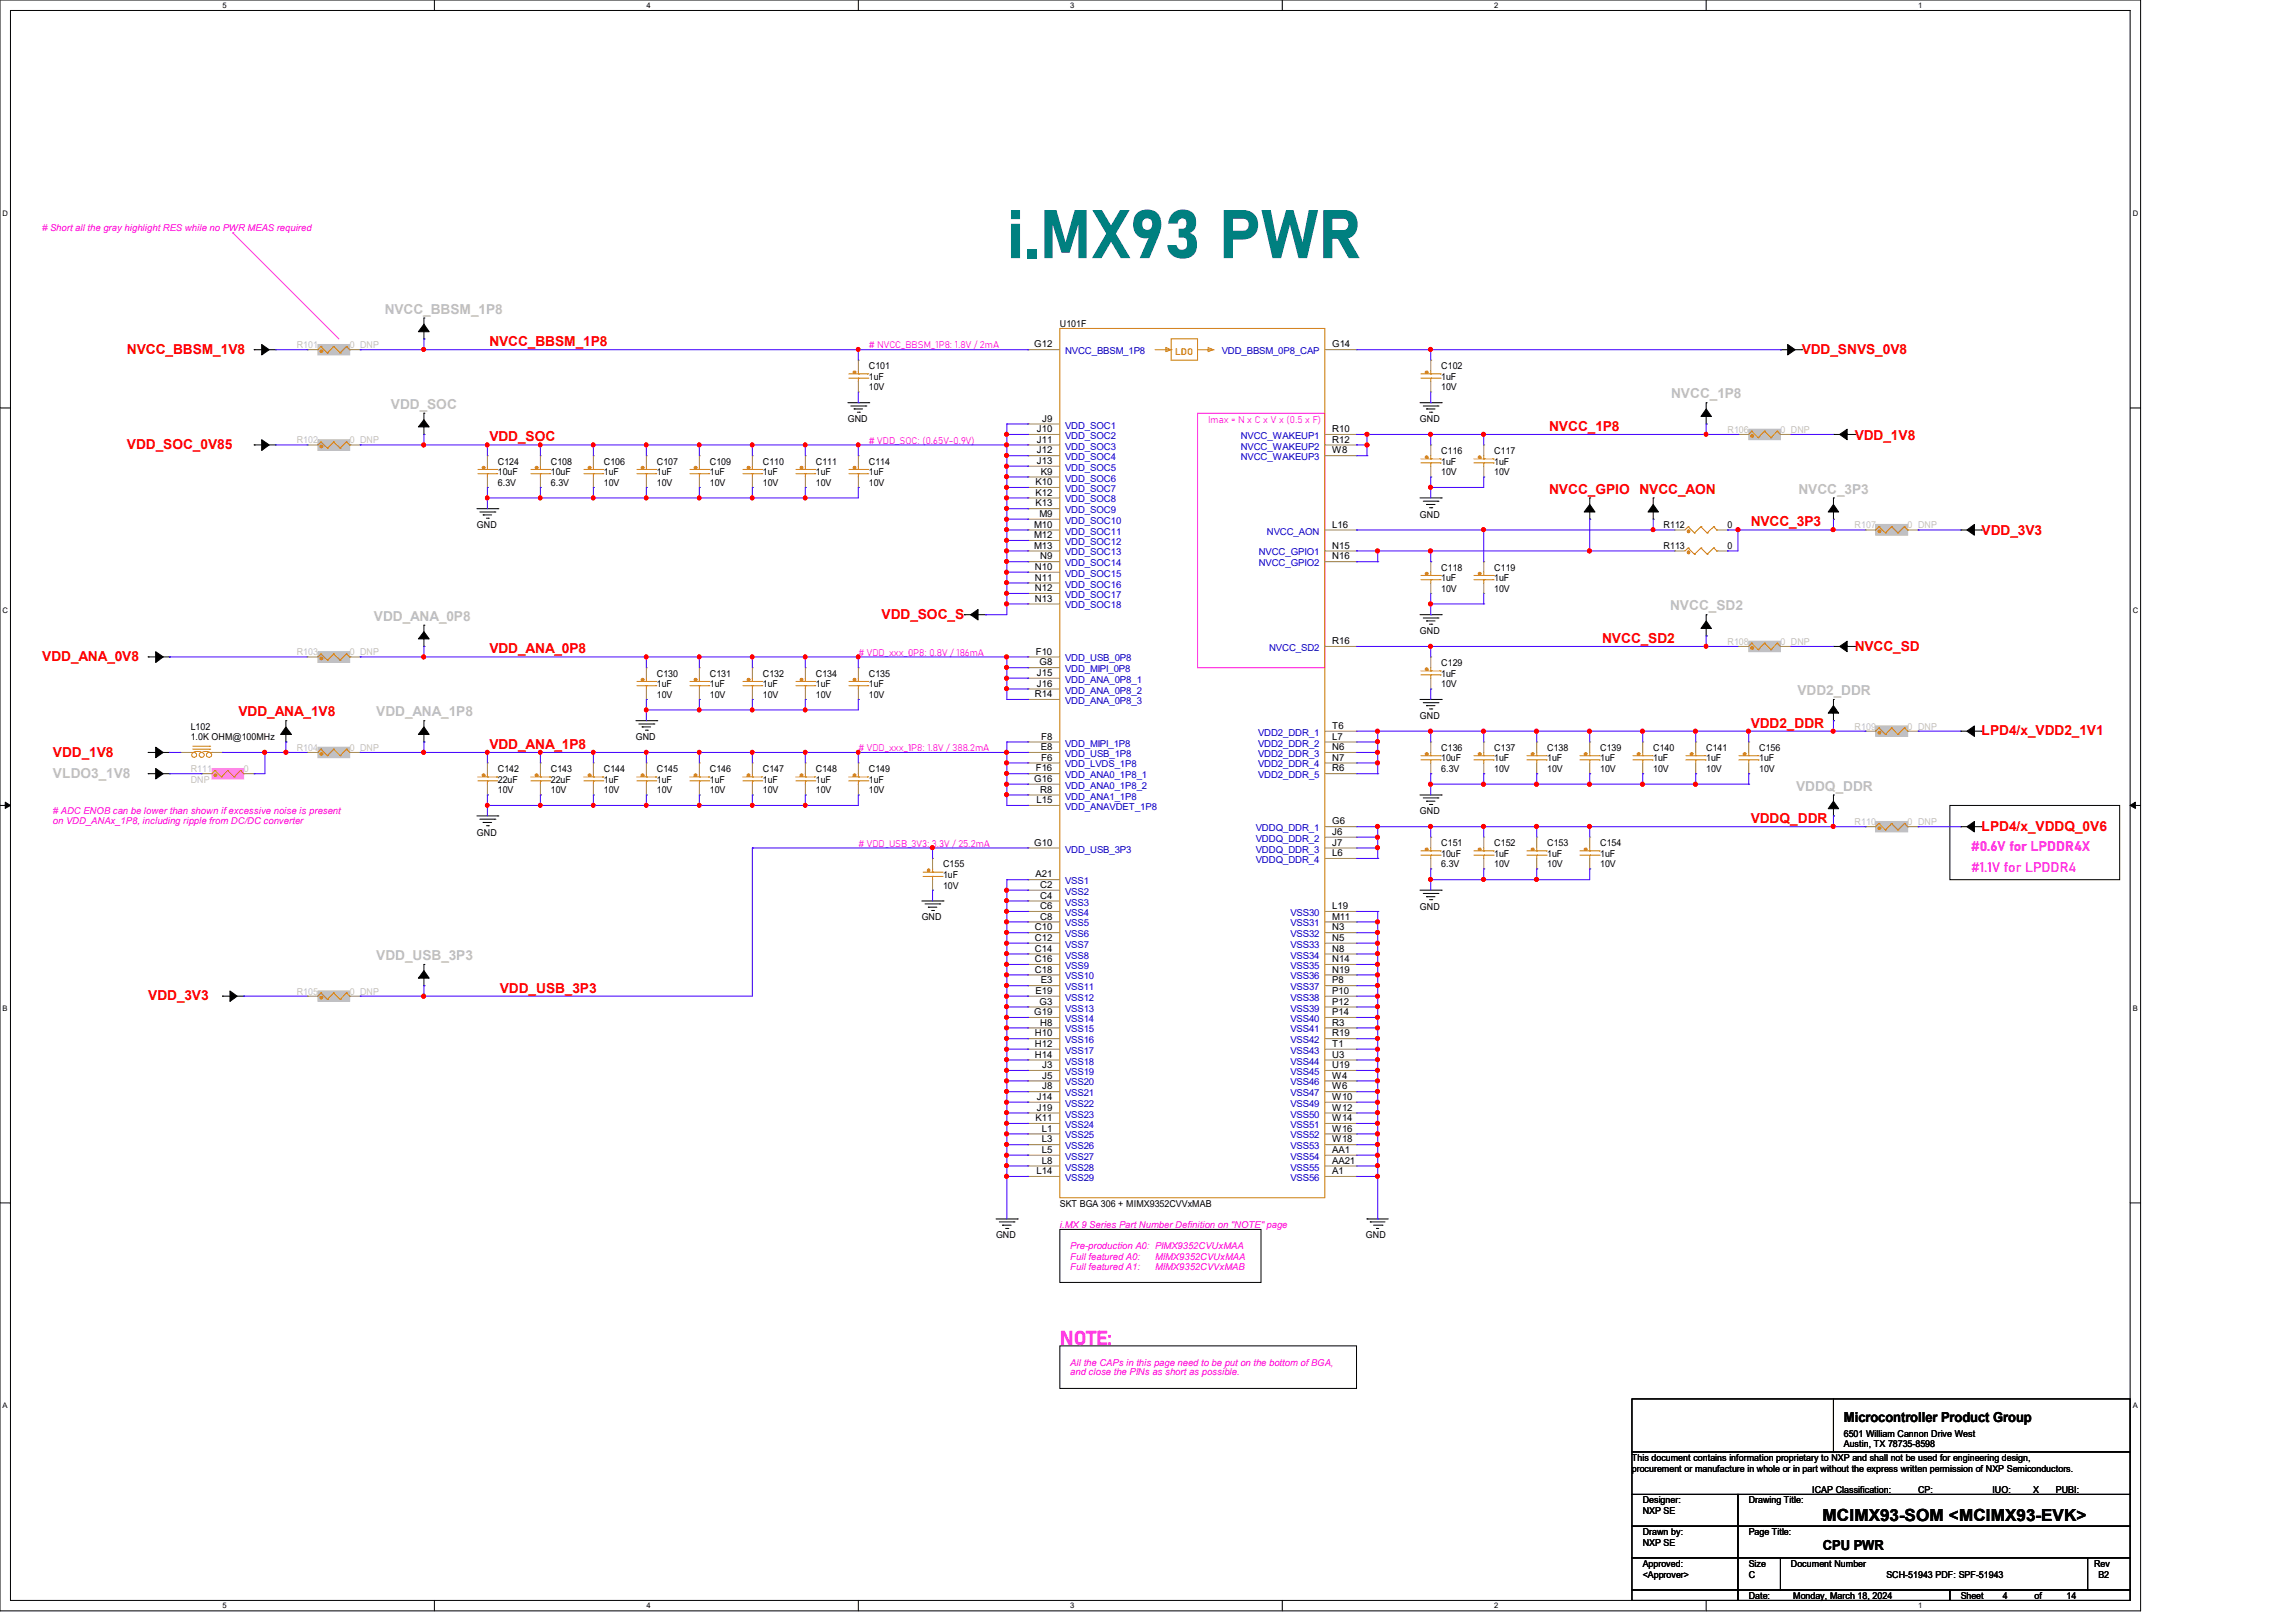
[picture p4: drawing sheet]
<svg xmlns="http://www.w3.org/2000/svg" width="297mm" height="210mm" viewBox="0 0 297 210" stroke-linecap="round" stroke-linejoin="round" font-family="sans-serif">
<defs><g id="words">
<text font-size="8.8" fill="#008080" x="130.3" y="33.4">i.MX93 PWR</text>
<text font-size="2.6" fill="#f0f" x="137.2" y="174">NOTE:</text>
<text font-size="2.2" x="235.9" y="196.8">MCIMX93-SOM &lt;MCIMX93-EVK&gt;</text>
<g font-size="1.8" fill="#c0c0c0">
<text x="49.8" y="40.6">NVCC_BBSM_1P8</text>
<text x="50.6" y="52.9">VDD_SOC</text>
<text x="216.3" y="51.6">NVCC_1P8</text>
<text x="232.7" y="63.9">NVCC_3P3</text>
<text x="48.4" y="80.3">VDD_ANA_0P8</text>
<text x="216.2" y="79">NVCC_SD2</text>
<text x="232.6" y="90">VDD2_DDR</text>
<text x="48.7" y="92.7">VDD_ANA_1P8</text>
<text x="6.9" y="100.7">VLDO3_1V8</text>
<text x="232.5" y="102.3">VDDQ_DDR</text>
<text x="48.7" y="124.2">VDD_USB_3P3</text>
</g>
<g font-size="1.8" fill="#f00">
<text x="16.4" y="45.8">NVCC_BBSM_1V8</text>
<text x="63.3" y="44.8">NVCC_BBSM_1P8</text>
<text x="233.2" y="45.8">VDD_SNVS_0V8</text>
<text x="16.4" y="58.1">VDD_SOC_0V85</text>
<text x="63.3" y="57.1">VDD_SOC</text>
<text x="200.5" y="55.8">NVCC_1P8</text>
<text x="240" y="56.9">VDD_1V8</text>
<text x="200.5" y="63.9">NVCC_GPIO</text>
<text x="212.2" y="63.9">NVCC_AON</text>
<text x="226.6" y="68.1">NVCC_3P3</text>
<text x="256.5" y="69.3">VDD_3V3</text>
<text x="114.1" y="80.1">VDD_SOC_S</text>
<text x="207.3" y="83.2">NVCC_SD2</text>
<text x="5.5" y="85.6">VDD_ANA_0V8</text>
<text x="63.3" y="84.5">VDD_ANA_0P8</text>
<text x="240" y="84.2">NVCC_SD</text>
<text x="30.9" y="92.7">VDD_ANA_1V8</text>
<text x="226.6" y="94.1">VDD2_DDR</text>
<text x="256.5" y="95.2">LPD4/x_VDD2_1V1</text>
<text x="6.9" y="97.9">VDD_1V8</text>
<text x="63.3" y="96.9">VDD_ANA_1P8</text>
<text x="226.6" y="106.5">VDDQ_DDR</text>
<text x="256.5" y="107.5">LPD4/x_VDDQ_0V6</text>
<text x="19.2" y="129.5">VDD_3V3</text>
<text x="64.7" y="128.4">VDD_USB_3P3</text>
</g>
<g font-size="1.8" fill="#f0f">
<text x="255.1" y="112.9">#1.1V for LPDDR4</text>
<text x="255.1" y="110.1">#0.6V for LPDDR4X</text>
</g>
<g font-size="1.8">
<text x="238.6" y="184.1">Microcontroller Product Group</text>
<text x="235.9" y="200.5">CPU PWR</text>
</g>
<g font-size="1.2" fill="#f0f">
<text x="5.5" y="29.9"># Short all the gray highlight RES while no PWR MEAS required</text>
<text x="112.4" y="45.1"># NVCC_BBSM_1P8: 1.8V / 2mA</text>
<text x="112.4" y="57.4"># VDD_SOC: (0.65V-0.9V)</text>
<text x="156.3" y="54.7">Imax = N x C x V x (0.5 x F)</text>
<text x="111.1" y="84.9"># VDD_xxx_0P8: 0.8V / 186mA</text>
<text x="111.1" y="97.2"># VDD_xxx_1P8: 1.8V / 388.2mA</text>
<text x="6.9" y="105.4"># ADC ENOB can be lower than shown if excessive noise is present</text>
<text x="6.9" y="106.6">on VDD_ANAx_1P8, including ripple from DC/DC converter</text>
<text x="111.1" y="109.6"># VDD_USB_3V3: 3.3V / 25.2mA</text>
<text x="137.2" y="158.9">i.MX 9 Series Part Number Definition on &quot;NOTE&quot; page</text>
<text x="138.5" y="161.6">Pre-production A0: PIMX9352CVUxMAA</text>
<text x="138.5" y="164.3">Full featured A1:</text>
<text x="138.5" y="163">Full featured A0:</text>
<text x="149.5" y="164.3">MIMX9352CVVxMAB</text>
<text x="149.5" y="163">MIMX9352CVUxMAA</text>
<text x="138.5" y="176.7">All the CAPs in this page need to be put on the bottom of BGA,</text>
<text x="138.5" y="178">and close the PINs as short as possible.</text>
</g>
<g font-size="1.2" fill="#c0c0c0">
<text x="38.4" y="45">R101</text>
<text x="45.3" y="45">0 DNP</text>
<text x="38.4" y="57.4">R102</text>
<text x="45.3" y="57.4">0 DNP</text>
<text x="223.6" y="56">R106</text>
<text x="230.4" y="56">0 DNP</text>
<text x="240" y="68.3">R107</text>
<text x="246.9" y="68.3">0 DNP</text>
<text x="223.6" y="83.4">R108</text>
<text x="230.4" y="83.4">0 DNP</text>
<text x="38.4" y="84.8">R103</text>
<text x="45.3" y="84.8">0 DNP</text>
<text x="240" y="94.4">R109</text>
<text x="246.9" y="94.4">0 DNP</text>
<text x="24.7" y="99.9">R111</text>
<text x="24.7" y="101.3">DNP</text>
<text x="31.5" y="99.9">0</text>
<text x="38.4" y="97.2">R104</text>
<text x="45.3" y="97.2">0 DNP</text>
<text x="240" y="106.7">R110</text>
<text x="246.9" y="106.7">0 DNP</text>
<text x="38.4" y="128.7">R105</text>
<text x="45.3" y="128.7">0 DNP</text>
</g>
<g font-size="1.2">
<text x="112.4" y="47.8">C101</text>
<text x="133.9" y="45">G12</text>
<text x="137.2" y="42.3">U101F</text>
<text x="172.4" y="45">G14</text>
<text x="186.5" y="47.8">C102</text>
<text x="112.4" y="49.1">1uF</text>
<text x="112.4" y="50.5">10V</text>
<text x="186.5" y="49.1">1uF</text>
<text x="186.5" y="50.5">10V</text>
<text x="109.7" y="54.6">GND</text>
<text x="134.2" y="55.9">J10</text>
<text x="134.2" y="57.3">J11</text>
<text x="134.2" y="58.7">J12</text>
<text x="134.9" y="54.6">J9</text>
<text x="172.4" y="55.9">R10</text>
<text x="172.4" y="58.7">W8</text>
<text x="172.4" y="57.3">R12</text>
<text x="183.8" y="54.6">GND</text>
<text x="186.5" y="58.7">C116</text>
<text x="193.4" y="58.7">C117</text>
<text x="64.4" y="60.1">C124</text>
<text x="64.4" y="61.5">10uF</text>
<text x="64.4" y="62.9">6.3V</text>
<text x="71.3" y="60.1">C108</text>
<text x="71.3" y="61.5">10uF</text>
<text x="71.3" y="62.9">6.3V</text>
<text x="78.1" y="60.1">C106</text>
<text x="78.1" y="61.5">1uF</text>
<text x="78.1" y="62.9">10V</text>
<text x="85" y="60.1">C107</text>
<text x="85" y="61.5">1uF</text>
<text x="85" y="62.9">10V</text>
<text x="91.9" y="60.1">C109</text>
<text x="91.9" y="61.5">1uF</text>
<text x="91.9" y="62.9">10V</text>
<text x="98.7" y="60.1">C110</text>
<text x="98.7" y="61.5">1uF</text>
<text x="98.7" y="62.9">10V</text>
<text x="105.6" y="60.1">C111</text>
<text x="105.6" y="61.5">1uF</text>
<text x="105.6" y="62.9">10V</text>
<text x="112.4" y="60.1">C114</text>
<text x="112.4" y="61.5">1uF</text>
<text x="112.4" y="62.9">10V</text>
<text x="134" y="62.8">K10</text>
<text x="134" y="64.1">K12</text>
<text x="134" y="65.5">K13</text>
<text x="134.2" y="60">J13</text>
<text x="134.7" y="61.4">K9</text>
<text x="186.5" y="60.1">1uF</text>
<text x="186.5" y="61.5">10V</text>
<text x="193.4" y="60.1">1uF</text>
<text x="193.4" y="61.5">10V</text>
<text x="61.7" y="68.3">GND</text>
<text x="133.9" y="68.3">M10</text>
<text x="133.9" y="69.6">M12</text>
<text x="133.9" y="71">M13</text>
<text x="134.5" y="66.9">M9</text>
<text x="172.4" y="68.3">L16</text>
<text x="172.4" y="71">N15</text>
<text x="183.8" y="67">GND</text>
<text x="215.3" y="71.1">R113</text>
<text x="215.3" y="68.3">R112</text>
<text x="223.6" y="71.1">0</text>
<text x="223.6" y="68.3">0</text>
<text x="133.9" y="73.7">N10</text>
<text x="133.9" y="75.1">N11</text>
<text x="133.9" y="76.5">N12</text>
<text x="133.9" y="77.9">N13</text>
<text x="134.6" y="72.4">N9</text>
<text x="172.4" y="72.4">N16</text>
<text x="186.5" y="73.8">C118</text>
<text x="186.5" y="75.2">1uF</text>
<text x="186.5" y="76.6">10V</text>
<text x="193.4" y="73.8">C119</text>
<text x="193.4" y="75.2">1uF</text>
<text x="193.4" y="76.6">10V</text>
<text x="172.4" y="83.4">R16</text>
<text x="183.8" y="82">GND</text>
<text x="85" y="87.5">C130</text>
<text x="85" y="88.9">1uF</text>
<text x="91.9" y="87.5">C131</text>
<text x="91.9" y="88.9">1uF</text>
<text x="98.7" y="87.5">C132</text>
<text x="98.7" y="88.9">1uF</text>
<text x="105.6" y="87.5">C134</text>
<text x="105.6" y="88.9">1uF</text>
<text x="112.4" y="87.5">C135</text>
<text x="112.4" y="88.9">1uF</text>
<text x="134.1" y="84.7">F10</text>
<text x="134.2" y="87.5">J15</text>
<text x="134.2" y="88.9">J16</text>
<text x="134.5" y="86.1">G8</text>
<text x="186.5" y="86.1">C129</text>
<text x="186.5" y="87.5">1uF</text>
<text x="186.5" y="88.9">10V</text>
<text x="24.7" y="94.4">L102</text>
<text x="24.7" y="95.8">1.0K OHM@100MHz</text>
<text x="82.3" y="95.8">GND</text>
<text x="85" y="90.3">10V</text>
<text x="91.9" y="90.3">10V</text>
<text x="98.7" y="90.3">10V</text>
<text x="105.6" y="90.3">10V</text>
<text x="112.4" y="90.3">10V</text>
<text x="133.9" y="90.2">R14</text>
<text x="134.7" y="95.7">F8</text>
<text x="172.4" y="94.3">T6</text>
<text x="172.4" y="95.7">L7</text>
<text x="183.8" y="93">GND</text>
<text x="64.4" y="99.9">C142</text>
<text x="64.4" y="101.3">22uF</text>
<text x="71.3" y="99.9">C143</text>
<text x="71.3" y="101.3">22uF</text>
<text x="78.1" y="99.9">C144</text>
<text x="78.1" y="101.3">1uF</text>
<text x="85" y="99.9">C145</text>
<text x="85" y="101.3">1uF</text>
<text x="91.9" y="99.9">C146</text>
<text x="91.9" y="101.3">1uF</text>
<text x="98.7" y="99.9">C147</text>
<text x="98.7" y="101.3">1uF</text>
<text x="105.6" y="99.9">C148</text>
<text x="105.6" y="101.3">1uF</text>
<text x="112.4" y="99.9">C149</text>
<text x="112.4" y="101.3">1uF</text>
<text x="133.9" y="101.2">G16</text>
<text x="134.1" y="99.8">F16</text>
<text x="134.7" y="97.1">E8</text>
<text x="134.7" y="98.4">F6</text>
<text x="172.4" y="97.1">N6</text>
<text x="172.4" y="99.8">R6</text>
<text x="172.4" y="98.4">N7</text>
<text x="186.5" y="97.2">C136</text>
<text x="186.5" y="98.5">10uF</text>
<text x="186.5" y="99.9">6.3V</text>
<text x="193.4" y="97.2">C137</text>
<text x="193.4" y="98.5">1uF</text>
<text x="193.4" y="99.9">10V</text>
<text x="200.2" y="97.2">C138</text>
<text x="200.2" y="98.5">1uF</text>
<text x="200.2" y="99.9">10V</text>
<text x="207.1" y="97.2">C139</text>
<text x="207.1" y="98.5">1uF</text>
<text x="207.1" y="99.9">10V</text>
<text x="213.9" y="97.2">C140</text>
<text x="213.9" y="98.5">1uF</text>
<text x="213.9" y="99.9">10V</text>
<text x="220.8" y="97.2">C141</text>
<text x="220.8" y="98.5">1uF</text>
<text x="220.8" y="99.9">10V</text>
<text x="227.7" y="97.2">C156</text>
<text x="227.7" y="98.5">1uF</text>
<text x="227.7" y="99.9">10V</text>
<text x="64.4" y="102.6">10V</text>
<text x="71.3" y="102.6">10V</text>
<text x="78.1" y="102.6">10V</text>
<text x="85" y="102.6">10V</text>
<text x="91.9" y="102.6">10V</text>
<text x="98.7" y="102.6">10V</text>
<text x="105.6" y="102.6">10V</text>
<text x="112.4" y="102.6">10V</text>
<text x="134.1" y="103.9">L15</text>
<text x="134.6" y="102.6">R8</text>
<text x="172.4" y="106.7">G6</text>
<text x="183.8" y="105.4">GND</text>
<text x="61.7" y="108.1">GND</text>
<text x="122" y="112.2">C155</text>
<text x="122" y="113.6">1uF</text>
<text x="133.9" y="109.4">G10</text>
<text x="134" y="113.5">A21</text>
<text x="172.4" y="110.8">L6</text>
<text x="172.4" y="108">J6</text>
<text x="172.4" y="109.4">J7</text>
<text x="186.5" y="109.5">C151</text>
<text x="186.5" y="110.9">10uF</text>
<text x="186.5" y="112.2">6.3V</text>
<text x="193.4" y="109.5">C152</text>
<text x="193.4" y="110.9">1uF</text>
<text x="193.4" y="112.2">10V</text>
<text x="200.2" y="109.5">C153</text>
<text x="200.2" y="110.9">1uF</text>
<text x="200.2" y="112.2">10V</text>
<text x="207.1" y="109.5">C154</text>
<text x="207.1" y="110.9">1uF</text>
<text x="207.1" y="112.2">10V</text>
<text x="119.3" y="119.1">GND</text>
<text x="122" y="115">10V</text>
<text x="134.6" y="114.9">C2</text>
<text x="134.6" y="116.3">C4</text>
<text x="134.6" y="117.6">C6</text>
<text x="134.6" y="119">C8</text>
<text x="172.4" y="117.6">L19</text>
<text x="172.4" y="119">M11</text>
<text x="183.8" y="117.7">GND</text>
<text x="133.9" y="120.4">C10</text>
<text x="133.9" y="121.7">C12</text>
<text x="133.9" y="123.1">C14</text>
<text x="133.9" y="124.5">C16</text>
<text x="133.9" y="125.9">C18</text>
<text x="172.4" y="120.4">N3</text>
<text x="172.4" y="121.7">N5</text>
<text x="172.4" y="123.1">N8</text>
<text x="172.4" y="124.5">N14</text>
<text x="172.4" y="125.9">N19</text>
<text x="133.9" y="131.4">G19</text>
<text x="134" y="128.6">E19</text>
<text x="134.5" y="130">G3</text>
<text x="134.7" y="127.3">E3</text>
<text x="172.4" y="127.3">P8</text>
<text x="172.4" y="128.6">P10</text>
<text x="172.4" y="130">P12</text>
<text x="172.4" y="131.4">P14</text>
<text x="133.9" y="134.1">H10</text>
<text x="133.9" y="135.5">H12</text>
<text x="133.9" y="136.9">H14</text>
<text x="134.6" y="132.7">H8</text>
<text x="172.4" y="132.7">R3</text>
<text x="172.4" y="134.1">R19</text>
<text x="172.4" y="135.5">T1</text>
<text x="172.4" y="136.9">U3</text>
<text x="134.2" y="142.3">J14</text>
<text x="134.2" y="143.7">J19</text>
<text x="134.9" y="138.2">J3</text>
<text x="134.9" y="139.6">J5</text>
<text x="134.9" y="141">J8</text>
<text x="172.4" y="138.2">U19</text>
<text x="172.4" y="139.6">W4</text>
<text x="172.4" y="141">W6</text>
<text x="172.4" y="142.3">W10</text>
<text x="172.4" y="143.7">W12</text>
<text x="134" y="145.1">K11</text>
<text x="134.8" y="146.4">L1</text>
<text x="134.8" y="147.8">L3</text>
<text x="134.8" y="149.2">L5</text>
<text x="172.4" y="145.1">W14</text>
<text x="172.4" y="146.4">W16</text>
<text x="172.4" y="147.8">W18</text>
<text x="172.4" y="149.2">AA1</text>
<text x="134.1" y="151.9">L14</text>
<text x="134.8" y="150.6">L8</text>
<text x="172.4" y="150.6">AA21</text>
<text x="172.4" y="151.9">A1</text>
<text x="128.9" y="160.2">GND</text>
<text x="137.2" y="156.1">SKT BGA 306 + MIMX9352CVVxMAB</text>
<text x="176.8" y="160.2">GND</text>
<text x="211.2" y="189">This document contains information proprietary to NXP and shall not be used for engineering design,</text>
<text x="211.2" y="190.4">procurement or manufacture in whole or in part without the express written permission of NXP Semiconductors.</text>
<text x="238.6" y="186">6501 William Cannon Drive West</text>
<text x="238.6" y="187.3">Austin, TX 78735-8598</text>
<text x="212.6" y="194.5">Designer:</text>
<text x="212.6" y="195.9">NXP SE</text>
<text x="226.3" y="194.5">Drawing Title:</text>
<text x="234.5" y="193.2">ICAP Classification:</text>
<text x="248.2" y="193.2">CP:</text>
<text x="251.7" y="193.2">___</text>
<text x="257.8" y="193.2">IUO:</text>
<text x="262.5" y="193.2">_X_</text>
<text x="266.1" y="193.2">PUBI:</text>
<text x="270.2" y="193.2">___</text>
<text x="212.6" y="198.6">Drawn by:</text>
<text x="212.6" y="202.7">Approved:</text>
<text x="212.6" y="200">NXP SE</text>
<text x="226.3" y="202.7">Size</text>
<text x="226.3" y="198.6">Page Title:</text>
<text x="231.8" y="202.7">Document Number</text>
<text x="271" y="202.7">Rev</text>
<text x="212.6" y="204.1">&lt;Approver&gt;</text>
<text x="226.3" y="206.9">Date:</text>
<text x="226.3" y="204.1">C</text>
<text x="232.1" y="206.9">Monday, March 18, 2024</text>
<text x="244.1" y="204.1">SCH-51943 PDF: SPF-51943</text>
<text x="253.7" y="206.9">Sheet</text>
<text x="259.2" y="206.9">4</text>
<text x="263.3" y="206.9">of</text>
<text x="267.5" y="206.9">14</text>
<text x="271.6" y="204.1">B2</text>
</g>
<g font-size="1.2" fill="#00c">
<text x="137.8" y="45.8">NVCC_BBSM_1P8</text>
<text x="158.1" y="45.8">VDD_BBSM_0P8_CAP</text>
<text x="137.8" y="55.5">VDD_SOC1</text>
<text x="137.8" y="56.8">VDD_SOC2</text>
<text x="137.8" y="58.2">VDD_SOC3</text>
<text x="137.8" y="59.6">VDD_SOC4</text>
<text x="160.6" y="56.8">NVCC_WAKEUP1</text>
<text x="160.6" y="59.6">NVCC_WAKEUP3</text>
<text x="160.6" y="58.2">NVCC_WAKEUP2</text>
<text x="137.8" y="60.9">VDD_SOC5</text>
<text x="137.8" y="62.3">VDD_SOC6</text>
<text x="137.8" y="63.7">VDD_SOC7</text>
<text x="137.8" y="65">VDD_SOC8</text>
<text x="137.8" y="66.4">VDD_SOC9</text>
<text x="137.8" y="67.8">VDD_SOC10</text>
<text x="137.8" y="69.2">VDD_SOC11</text>
<text x="137.8" y="70.5">VDD_SOC12</text>
<text x="137.8" y="71.9">VDD_SOC13</text>
<text x="162.9" y="71.9">NVCC_GPIO1</text>
<text x="164" y="69.2">NVCC_AON</text>
<text x="137.8" y="73.3">VDD_SOC14</text>
<text x="137.8" y="74.6">VDD_SOC15</text>
<text x="137.8" y="76">VDD_SOC16</text>
<text x="137.8" y="77.4">VDD_SOC17</text>
<text x="162.9" y="73.3">NVCC_GPIO2</text>
<text x="137.8" y="78.7">VDD_SOC18</text>
<text x="137.8" y="87">VDD_MIPI_0P8</text>
<text x="137.8" y="88.3">VDD_ANA_0P8_1</text>
<text x="137.8" y="89.7">VDD_ANA_0P8_2</text>
<text x="137.8" y="85.6">VDD_USB_0P8</text>
<text x="164.2" y="84.2">NVCC_SD2</text>
<text x="137.8" y="91.1">VDD_ANA_0P8_3</text>
<text x="162.8" y="95.2">VDD2_DDR_1</text>
<text x="137.8" y="100.7">VDD_ANA0_1P8_1</text>
<text x="137.8" y="99.3">VDD_LVDS_1P8</text>
<text x="137.8" y="96.6">VDD_MIPI_1P8</text>
<text x="137.8" y="98">VDD_USB_1P8</text>
<text x="162.8" y="96.6">VDD2_DDR_2</text>
<text x="162.8" y="98">VDD2_DDR_3</text>
<text x="162.8" y="100.7">VDD2_DDR_5</text>
<text x="162.8" y="99.3">VDD2_DDR_4</text>
<text x="137.8" y="103.5">VDD_ANA1_1P8</text>
<text x="137.8" y="102.1">VDD_ANA0_1P8_2</text>
<text x="137.8" y="104.8">VDD_ANAVDET_1P8</text>
<text x="162.5" y="107.6">VDDQ_DDR_1</text>
<text x="137.8" y="110.3">VDD_USB_3P3</text>
<text x="162.5" y="111.7">VDDQ_DDR_4</text>
<text x="162.5" y="108.9">VDDQ_DDR_2</text>
<text x="162.5" y="110.3">VDDQ_DDR_3</text>
<text x="137.8" y="114.4">VSS1</text>
<text x="137.8" y="115.8">VSS2</text>
<text x="137.8" y="117.2">VSS3</text>
<text x="137.8" y="118.5">VSS4</text>
<text x="137.8" y="119.9">VSS5</text>
<text x="167" y="118.5">VSS30</text>
<text x="167" y="119.9">VSS31</text>
<text x="137.8" y="121.3">VSS6</text>
<text x="137.8" y="122.6">VSS7</text>
<text x="137.8" y="124">VSS8</text>
<text x="137.8" y="125.4">VSS9</text>
<text x="167" y="121.3">VSS32</text>
<text x="167" y="122.6">VSS33</text>
<text x="167" y="124">VSS34</text>
<text x="167" y="125.4">VSS35</text>
<text x="137.8" y="126.7">VSS10</text>
<text x="137.8" y="128.1">VSS11</text>
<text x="137.8" y="129.5">VSS12</text>
<text x="137.8" y="130.9">VSS13</text>
<text x="167" y="126.7">VSS36</text>
<text x="167" y="128.1">VSS37</text>
<text x="167" y="129.5">VSS38</text>
<text x="167" y="130.9">VSS39</text>
<text x="137.8" y="132.2">VSS14</text>
<text x="137.8" y="133.6">VSS15</text>
<text x="137.8" y="135">VSS16</text>
<text x="137.8" y="136.4">VSS17</text>
<text x="137.8" y="137.8">VSS18</text>
<text x="167" y="132.2">VSS40</text>
<text x="167" y="133.6">VSS41</text>
<text x="167" y="135">VSS42</text>
<text x="167" y="136.4">VSS43</text>
<text x="167" y="137.8">VSS44</text>
<text x="137.8" y="139.1">VSS19</text>
<text x="137.8" y="140.5">VSS20</text>
<text x="137.8" y="141.9">VSS21</text>
<text x="137.8" y="143.2">VSS22</text>
<text x="167" y="139.1">VSS45</text>
<text x="167" y="140.5">VSS46</text>
<text x="167" y="141.9">VSS47</text>
<text x="167" y="143.2">VSS49</text>
<text x="137.8" y="144.6">VSS23</text>
<text x="137.8" y="146">VSS24</text>
<text x="137.8" y="147.3">VSS25</text>
<text x="137.8" y="148.7">VSS26</text>
<text x="167" y="144.6">VSS50</text>
<text x="167" y="146">VSS51</text>
<text x="167" y="147.3">VSS52</text>
<text x="167" y="148.7">VSS53</text>
<text x="137.8" y="150.1">VSS27</text>
<text x="137.8" y="151.5">VSS28</text>
<text x="137.8" y="152.8">VSS29</text>
<text x="167" y="150.1">VSS54</text>
<text x="167" y="151.5">VSS55</text>
<text x="167" y="152.8">VSS56</text>
</g>
<text font-size="1.2" fill="#cc8006" x="152.1" y="45.9">LDO</text>
<g font-size="1">
<text x="28.8" y="1">5</text>
<text x="83.7" y="1">4</text>
<text x="138.5" y="1">3</text>
<text x="193.4" y="1">2</text>
<text x="248.2" y="1">1</text>
<text x=".3" y="27.9">D</text>
<text x="276" y="27.9">D</text>
<text x=".3" y="79.4">C</text>
<text x="276" y="79.4">C</text>
<text x=".3" y="130.8">B</text>
<text x="276" y="130.8">B</text>
<text x=".3" y="182.2">A</text>
<text x="276" y="182.2">A</text>
<text x="28.8" y="208.1">5</text>
<text x="83.7" y="208.1">4</text>
<text x="138.5" y="208.1">3</text>
<text x="193.4" y="208.1">2</text>
<text x="248.2" y="208.1">1</text>
</g>
</g></defs>
<path d="M0 0h277v208.4h-277zM1.4 1.4h274.3v205.7h-274.3z" fill="none" stroke="#000" stroke-width=".13"/>
<g fill="#fff">
<path d="M28.8 .1h.5v1.1h-.5z"/>
<path d="M28.8 207.2h.5v1.1h-.5z"/>
</g>
<path d="M56.2 0v1.4M56.2 207.1v1.3" fill="none" stroke="#000" stroke-width=".13"/>
<g fill="#fff">
<path d="M83.7 .1h.5v1.1h-.5z"/>
<path d="M83.7 207.2h.5v1.1h-.5z"/>
</g>
<path d="M111.1 0v1.4M111.1 207.1v1.3" fill="none" stroke="#000" stroke-width=".13"/>
<g fill="#fff">
<path d="M138.5 .1h.6v1.1h-.6z"/>
<path d="M138.5 207.2h.6v1.1h-.6z"/>
</g>
<path d="M165.9 0v1.4M165.9 207.1v1.3" fill="none" stroke="#000" stroke-width=".13"/>
<g fill="#fff">
<path d="M193.4 .1h.5v1.1h-.5z"/>
<path d="M193.4 207.2h.5v1.1h-.5z"/>
</g>
<path d="M220.8 0v1.4M220.8 207.1v1.3" fill="none" stroke="#000" stroke-width=".13"/>
<g fill="#fff">
<path d="M248.2 .1h.6v1.1h-.6z"/>
<path d="M248.2 207.2h.6v1.1h-.6z"/>
<path d="M.3 27.1h.8v1.1h-.8z"/>
<path d="M276 27.1h.7v1.1h-.7z"/>
<path d="M.3 78.5h.8v1.1h-.8z"/>
<path d="M276 78.5h.7v1.1h-.7z"/>
</g>
<path d="M0 52.8h1.4M275.7 52.8h1.3" fill="none" stroke="#000" stroke-width=".13"/>
<g fill="#fff">
<path d="M.3 129.9h.7v1.1h-.7z"/>
<path d="M276 129.9h.6v1.1h-.6z"/>
</g>
<path d="M0 104.2h1.4M275.7 104.2h1.3" fill="none" stroke="#000" stroke-width=".13"/>
<path d="M.7 103.8l.7 .4-.7 .4zM275.7 104.2l.7-.4v.8z" fill="#000" stroke="#000" stroke-width=".13"/>
<g fill="#fff">
<path d="M.3 181.4h.7v1.1h-.7z"/>
<path d="M276 181.4h.6v1.1h-.6z"/>
</g>
<g fill="none" stroke="#000" stroke-width=".13">
<path d="M32.9 45.3h.1M32.9 57.6h.1M32.9 45.3h1.5M32.9 57.6h1.5M34.7 45.3h.9M34.7 57.6h.9M35.6 45.3h.1M35.6 57.6h.1M54.9 43.9h.1M54.9 41.1h.1M54.9 56.2h.1M54.9 53.5h.1"/>
<path d="M54.9 41.1v1.5M54.9 42.9v1M54.9 53.5v1.5M54.9 55.2v1M109.7 52.1h2.7M110.1 52.5h2M110.5 52.9h.1M110.5 52.9h1.1M111 53.3h.2M111.2 53.3h.1M112.1 52.5h.1M112.4 52.1h.1"/>
<path d="M183.8 52.1h2.7M184.2 52.5h1.9M184.6 52.9h.1M184.6 52.9h1.1M185 53.3h.3M185.3 53.3h.1M186.1 52.5h.1M186.5 52.1h.1M220.8 54.9h.1M220.8 52.1h.1M220.8 52.1v1.5M220.8 53.9v1"/>
<path d="M230.4 45.3h.1M230.4 45.3h1M231.6 45.3h1.6M233.2 45.3h.1M237.3 56.2h.1M237.3 56.2h.9M238.5 56.2h1.5M240 56.2h.1M61.7 65.8h2.7M62.1 66.3h2M62.5 66.6h.1M62.5 66.6h1.1"/>
<path d="M62.9 67.1h.3M63.2 67.1h.1M64.1 66.3h.1M64.4 65.8h.1M124.8 79.5h.1M124.8 79.5h1.5M126.6 79.5h1M127.6 79.5h.1M183.8 64.4h2.7M183.8 79.5h2.7M184.2 64.9h1.9M184.2 80h1.9"/>
<path d="M184.6 65.3h.1M184.6 65.3h1.1M185 65.7h.3M185.3 65.7h.1M186.1 64.9h.1M186.1 80h.1M186.5 64.4h.1M186.5 79.5h.1M205.7 67.2h.1M205.7 64.4h.1M205.7 64.4v1.6M205.7 66.3v.9"/>
<path d="M214 67.2h.1M214 64.4h.1M214 64.4v1.6M214 66.3v.9M220.8 79.5h.1M220.8 79.5v1.5M237.3 67.2h.1M237.3 64.4h.1M237.3 64.4v1.6M237.3 66.3v.9M253.7 68.6h.1M253.7 68.6h1"/>
<path d="M255 68.6h1.5M256.5 68.6h.1M19.2 85h.1M19.2 97.4h.1M19.2 85h1.5M19.2 97.4h1.5M21 85h.9M21 97.4h.9M21.9 85h.1M21.9 97.4h.1M37 96h.1M37 93.3h.1"/>
<path d="M37 93.3v1.4M37 95v1M54.9 83.7h.1M54.9 80.9h.1M54.9 96h.1M54.9 93.3h.1M54.9 80.9v1.5M54.9 82.7v1M54.9 93.3v1.4M54.9 95v1M82.3 93.3h2.7M82.7 93.7h1.9"/>
<path d="M83.1 94.1h.1M83.1 94.1h1.1M83.5 94.5h.3M83.8 94.5h.1M84.6 93.7h.1M85 93.3h.1M183.8 90.5h2.7M184.2 90.9h1.9M184.6 80.3h.1M184.6 91.3h.1M184.6 80.3h1.1M184.6 91.3h1.1"/>
<path d="M185 80.8h.3M185 91.7h.3M185.3 80.8h.1M185.3 91.7h.1M186.1 90.9h.1M186.5 90.5h.1M220.8 82.3h.1M220.8 81.3v1M237.3 83.7h.1M237.3 93.3h.1M237.3 90.5h.1M237.3 83.7h.9"/>
<path d="M237.3 90.5v1.5M237.3 92.3v1M238.5 83.7h1.5M240 83.7h.1M253.7 94.6h.1M253.7 94.6h1M255 94.6h1.5M256.5 94.6h.1M19.2 100.1h.1M19.2 100.1h1.5M21 100.1h.9M21.9 100.1h.1"/>
<path d="M61.7 105.6h2.7M62.1 106h2M62.5 106.4h.1M62.5 106.4h1.1M62.9 106.8h.3M63.2 106.8h.1M64.1 106h.1M64.4 105.6h.1M119.3 116.6h2.7M119.7 117h1.9M120.1 117.4h.1M120.1 117.4h1.1"/>
<path d="M120.6 117.8h.2M120.8 117.8h.1M121.6 117h.1M122 116.6h.1M183.8 102.9h2.7M183.8 115.2h2.7M184.2 103.3h1.9M184.2 115.6h1.9M184.6 103.7h.1M184.6 116h.1M184.6 103.7h1.1M184.6 116h1.1"/>
<path d="M185 104.1h.3M185 116.4h.3M185.3 104.1h.1M185.3 116.4h.1M186.1 103.3h.1M186.1 115.6h.1M186.5 102.9h.1M186.5 115.2h.1M237.3 105.6h.1M237.3 102.9h.1M237.3 102.9v1.5M237.3 104.6v1"/>
<path d="M252.3 104.2h22v9.6h-22zM253.7 107h.1M253.7 107h1M255 107h1.5M256.5 107h.1M28.8 128.9h.1M28.8 128.9h1.5M30.6 128.9h.9M31.5 128.9h.1M54.9 127.6h.1M54.9 124.8h.1M54.9 124.8v1.5"/>
<path d="M54.9 126.6v1M0 155.7h1.4M128.9 157.7h2.8M129.3 158.1h1.9M129.8 158.5h.1M129.8 158.5h1.1M130.1 159h.3M130.4 159h.1M131.2 158.1h.1M131.7 157.7h.1M137.2 159.1h26v6.8h-26zM176.9 157.7h.1"/>
<path d="M176.9 157.7h2.8M177.3 158.1h.1M177.3 158.1h1.9M177.8 158.5h1.1M178.1 159h.1M178.1 159h.3M178.9 158.5h.1M275.7 155.7h1.3M137.2 174.2h38.4v5.5h-38.4zM211.2 193.4h13.7v4.1h-13.7zM211.2 197.5h13.7v4.1h-13.7zM211.2 187.9h64.5v5.5h-64.5z"/>
<path d="M211.2 181h64.5v6.9h-64.5zM224.9 193.4h50.8v4.1h-50.8zM224.9 197.5h50.8v4.1h-50.8zM237.3 187.9h.1M237.3 181v6.9M211.2 201.6h13.7v4.1h-13.7zM211.2 205.7h13.7v1.4h-13.7zM224.9 201.6h5.5v4.1h-5.5zM224.9 205.7h27.4v1.4h-27.4zM230.4 201.6h39.8v4.1h-39.8zM252.3 205.7h23.4v1.4h-23.4zM270.2 201.6h5.5v4.1h-5.5z"/>
</g>
<path d="M30.1 30.1h.1M30.1 30.1l13.8 13.8M155 53.5h16.4v32.9h-16.4z" fill="none" stroke="#f0f" stroke-width=".13"/>
<g fill="#c0c0c0" stroke="#c0c0c0" stroke-width=".13">
<path d="M41.1 44.6h4.2v1.3h-4.2z" fill-rule="evenodd"/>
<path d="M41.1 128.2h4.2v1.4h-4.2z" fill-rule="evenodd"/>
<path d="M41.1 84.3h4.2v1.4h-4.2z" fill-rule="evenodd"/>
<path d="M226.3 55.5h4.1v1.4h-4.1z" fill-rule="evenodd"/>
<path d="M242.7 67.9h4.2v1.4h-4.2z" fill-rule="evenodd"/>
<path d="M226.3 83h4.1v1.3h-4.1z" fill-rule="evenodd"/>
<path d="M41.1 96.7h4.2v1.3h-4.2z" fill-rule="evenodd"/>
<path d="M41.1 56.9h4.2v1.4h-4.2z" fill-rule="evenodd"/>
<path d="M242.7 93.9h4.2v1.4h-4.2z" fill-rule="evenodd"/>
<path d="M242.7 106.3h4.2v1.4h-4.2z" fill-rule="evenodd"/>
</g>
<path d="M27.4 99.4h4.1v1.4h-4.1z" fill-rule="evenodd" fill="#ff80ff" stroke="#ff80ff" stroke-width=".13"/>
<g fill="#000" stroke="#000" stroke-width=".13">
<path d="M33.9 44.6l.9 .7-.9 .6z" fill-rule="evenodd"/>
<path d="M33.9 56.9l.9 .7-.9 .7z" fill-rule="evenodd"/>
<path d="M54.9 42l.6 .9h-1.4z" fill-rule="evenodd"/>
<path d="M54.9 54.3l.6 .9h-1.4z" fill-rule="evenodd"/>
<path d="M220.8 52.9l.7 1h-1.4z" fill-rule="evenodd"/>
<path d="M231.4 44.6l.9 .7-.9 .6z" fill-rule="evenodd"/>
<path d="M238.1 56.2l1-.7v1.4z" fill-rule="evenodd"/>
<path d="M125.6 79.5l1-.6v1.3z" fill-rule="evenodd"/>
<path d="M205.7 65.3l.7 1h-1.4z" fill-rule="evenodd"/>
<path d="M214 65.3l.6 1h-1.3z" fill-rule="evenodd"/>
<path d="M237.3 65.3l.7 1h-1.4z" fill-rule="evenodd"/>
<path d="M254.6 68.6l.9-.7v1.4z" fill-rule="evenodd"/>
<path d="M20.2 84.3l.9 .7-.9 .7z" fill-rule="evenodd"/>
<path d="M20.2 96.7l.9 .7-.9 .6z" fill-rule="evenodd"/>
<path d="M37 94.1l.7 .9h-1.4z" fill-rule="evenodd"/>
<path d="M54.9 81.7l.6 1h-1.4z" fill-rule="evenodd"/>
<path d="M54.9 94.1l.6 .9h-1.4z" fill-rule="evenodd"/>
<path d="M220.8 80.3l.7 1h-1.4z" fill-rule="evenodd"/>
<path d="M237.3 91.3l.7 1h-1.4z" fill-rule="evenodd"/>
<path d="M238.1 83.7l1-.7v1.3z" fill-rule="evenodd"/>
<path d="M254.6 94.6l.9-.7v1.4z" fill-rule="evenodd"/>
<path d="M20.2 99.4l.9 .7-.9 .7z" fill-rule="evenodd"/>
<path d="M237.3 103.7l.7 .9h-1.4z" fill-rule="evenodd"/>
<path d="M254.6 107l.9-.7v1.4z" fill-rule="evenodd"/>
<path d="M29.8 128.2l.9 .7-.9 .7z" fill-rule="evenodd"/>
<path d="M54.9 125.6l.6 1h-1.4z" fill-rule="evenodd"/>
</g>
<g fill="none" stroke="#cc8006" stroke-width=".13">
<path d="M41.5 44.8h.1M41.5 57.2h.1M41.5 44.8l-.4 .5M41.5 44.8l.9 .9M41.5 57.2l-.4 .4M41.5 57.2l.9 .8M42.4 45.7h.1M42.4 58h.1M43.2 44.8h.1M43.2 57.2h.1M43.2 44.8l-.8 .9M43.2 44.8l.8 .9"/>
<path d="M43.2 57.2l-.8 .8M43.2 57.2l.8 .8M44 45.7h.1M44 58h.1M44.8 44.8h.1M44.8 57.2h.1M44.8 44.8l-.8 .9M44.8 44.8l.5 .5M44.8 57.2l-.8 .8M44.8 57.2l.5 .4M45.3 45.3h.1M45.3 57.6h.1"/>
<path d="M109.9 48.9h2.4M109.9 48.4h2.4M111.1 48.9h.1M111.1 48.4h.1M111.1 48v.4M111.1 48.9v.5M112.3 48.9h.1M112.3 48.4h.1M137.2 42.5h34.2v112.5h-34.2zM149.5 45.3h2.1M150.9 45l.7 .3-.7 .2zM151.6 43.9h3.4v2.7h-3.4z"/>
<path d="M151.6 45.3h.1M155 45.3h2M156.3 45l.7 .3-.7 .2zM157 45.3h.1M183.9 48.9h2.5M183.9 48.4h2.5M183.9 59.9h2.5M183.9 59.4h2.5M185.2 48.9h.1M185.2 48.4h.1M185.2 59.9h.1M185.2 59.4h.1"/>
<path d="M185.2 48v.4M185.2 48.9v.5M185.2 59v.4M185.2 59.9v.4M186.4 48.9h.1M186.4 48.4h.1M186.4 59.9h.1M186.4 59.4h.1M190.8 59.9h2.5M190.8 59.4h2.5M192 59.9h.1M192 59.4h.1"/>
<path d="M192 59v.4M192 59.9v.4M193.3 59.9h.1M193.3 59.4h.1M226.7 55.8h.1M226.7 55.8l-.4 .4M226.7 55.8l.8 .8M227.5 56.6h.1M228.3 55.8h.1M228.3 55.8l-.8 .8M228.3 55.8l.9 .8M229.2 56.6h.1"/>
<path d="M230 55.8h.1M230 55.8l-.8 .8M230 55.8l.4 .4M230.4 56.2h.1M61.8 61.3h2.5M61.8 60.7h2.5M63.1 61.3h.1M63.1 60.7h.1M63.1 60.3v.4M63.1 61.3v.4M64.3 61.3h.1M64.3 60.7h.1"/>
<path d="M68.7 61.3h2.5M68.7 60.7h2.5M69.9 61.3h.1M69.9 60.7h.1M69.9 60.3v.4M69.9 61.3v.4M71.2 61.3h.1M71.2 60.7h.1M75.6 61.3h2.4M75.6 60.7h2.4M76.8 61.3h.1M76.8 60.7h.1"/>
<path d="M76.8 60.3v.4M76.8 61.3v.4M78 61.3h.1M78 60.7h.1M82.4 61.3h2.5M82.4 60.7h2.5M83.7 61.3h.1M83.7 60.7h.1M83.7 60.3v.4M83.7 61.3v.4M84.9 61.3h.1M84.9 60.7h.1"/>
<path d="M89.3 61.3h2.4M89.3 60.7h2.4M90.5 61.3h.1M90.5 60.7h.1M90.5 60.3v.4M90.5 61.3v.4M91.7 61.3h.1M91.7 60.7h.1M96.1 61.3h2.5M96.1 60.7h2.5M97.4 61.3h.1M97.4 60.7h.1"/>
<path d="M97.4 60.3v.4M97.4 61.3v.4M98.6 61.3h.1M98.6 60.7h.1M103 61.3h2.5M103 60.7h2.5M104.2 61.3h.1M104.2 60.7h.1M104.2 60.3v.4M104.2 61.3v.4M105.5 61.3h.1M105.5 60.7h.1"/>
<path d="M109.9 61.3h2.4M109.9 60.7h2.4M111.1 61.3h.1M111.1 60.7h.1M111.1 60.3v.4M111.1 61.3v.4M112.3 61.3h.1M112.3 60.7h.1M183.9 75h2.5M183.9 74.5h2.5M185.2 75h.1M185.2 74.5h.1"/>
<path d="M185.2 74v.5M185.2 75v.4M186.4 75h.1M186.4 74.5h.1M190.8 75h2.5M190.8 74.5h2.5M192 75h.1M192 74.5h.1M192 74v.5M192 75v.4M193.3 75h.1M193.3 74.5h.1"/>
<path d="M218.5 70.9h.1M218.5 68.2h.1M218.5 70.9l-.4 .4M218.5 70.9l.8 .8M218.5 68.2l-.4 .4M218.5 68.2l.8 .8M219.3 71.7h.1M219.3 69h.1M220.1 70.9h.1M220.1 68.2h.1M220.1 70.9l-.8 .8M220.1 70.9l.8 .8"/>
<path d="M220.1 68.2l-.8 .8M220.1 68.2l.8 .8M220.9 71.7h.1M220.9 69h.1M221.8 70.9h.1M221.8 68.2h.1M221.8 70.9l-.9 .8M221.8 70.9l.4 .4M221.8 68.2l-.9 .8M221.8 68.2l.4 .4M222.2 71.3h.1M222.2 68.6h.1"/>
<path d="M243.2 68.2h.1M243.2 68.2l-.5 .4M243.2 68.2l.8 .8M244 69h.1M244.8 68.2h.1M244.8 68.2l-.8 .8M244.8 68.2l.8 .8M245.6 69h.1M246.5 68.2h.1M246.5 68.2l-.9 .8M246.5 68.2l.4 .4M246.9 68.6h.1"/>
<path d="M24.7 97.4h.4M24.9 96.9h2.2M24.9 96.6h2.2M25.1 97.3l.4-.1 .5 .1M25.1 97.4h.1M26.1 97.3l.5-.1 .5 .1M27 97.4h.4M27.1 96.9h.1M27.1 96.6h.1M27.4 97.4h.1M27.8 99.7h.1M27.8 99.7l-.4 .4"/>
<path d="M27.8 99.7l.9 .8M29.5 99.7h.1M29.5 99.7l-.8 .8M29.5 99.7l.8 .8M31.1 99.7h.1M31.1 99.7l-.8 .8M31.1 99.7l.4 .4M41.5 96.9h.1M41.5 84.6h.1M41.5 96.9l-.4 .5M41.5 96.9l.9 .9M41.5 84.6l-.4 .4"/>
<path d="M41.5 84.6l.9 .8M42.4 97.8h.1M42.4 85.4h.1M43.2 96.9h.1M43.2 84.6h.1M43.2 96.9l-.8 .9M43.2 96.9l.8 .9M43.2 84.6l-.8 .8M43.2 84.6l.8 .8M44 97.8h.1M44 85.4h.1M44.8 96.9h.1"/>
<path d="M44.8 84.6h.1M44.8 96.9l-.8 .9M44.8 96.9l.5 .5M44.8 84.6l-.8 .8M44.8 84.6l.5 .4M45.3 97.4h.1M45.3 85h.1M82.4 88.7h2.5M82.4 88.2h2.5M83.7 88.7h.1M83.7 88.2h.1M83.7 87.8v.4"/>
<path d="M83.7 88.7v.5M84.9 88.7h.1M84.9 88.2h.1M89.3 88.7h2.4M89.3 88.2h2.4M90.5 88.7h.1M90.5 88.2h.1M90.5 87.8v.4M90.5 88.7v.5M91.7 88.7h.1M91.7 88.2h.1M96.1 88.7h2.5"/>
<path d="M96.1 88.2h2.5M97.4 88.7h.1M97.4 88.2h.1M97.4 87.8v.4M97.4 88.7v.5M98.6 88.7h.1M98.6 88.2h.1M103 88.7h2.5M103 88.2h2.5M104.2 88.7h.1M104.2 88.2h.1M104.2 87.8v.4"/>
<path d="M104.2 88.7v.5M105.5 88.7h.1M105.5 88.2h.1M109.9 88.7h2.4M109.9 88.2h2.4M111.1 88.7h.1M111.1 88.2h.1M111.1 87.8v.4M111.1 88.7v.5M112.3 88.7h.1M112.3 88.2h.1M183.9 98.3h2.5"/>
<path d="M183.9 97.8h2.5M183.9 87.3h2.5M183.9 86.8h2.5M185.2 98.3h.1M185.2 97.8h.1M185.2 87.3h.1M185.2 86.8h.1M185.2 86.4v.4M185.2 87.3v.5M185.2 97.4v.4M185.2 98.3v.4M186.4 98.3h.1"/>
<path d="M186.4 97.8h.1M186.4 87.3h.1M186.4 86.8h.1M190.8 98.3h2.5M190.8 97.8h2.5M192 98.3h.1M192 97.8h.1M192 97.4v.4M192 98.3v.4M193.3 98.3h.1M193.3 97.8h.1M197.6 98.3h2.5"/>
<path d="M197.6 97.8h2.5M198.9 98.3h.1M198.9 97.8h.1M198.9 97.4v.4M198.9 98.3v.4M200.1 98.3h.1M200.1 97.8h.1M204.5 98.3h2.5M204.5 97.8h2.5M205.7 98.3h.1M205.7 97.8h.1M205.7 97.4v.4"/>
<path d="M205.7 98.3v.4M207 98.3h.1M207 97.8h.1M211.3 98.3h2.5M211.3 97.8h2.5M212.6 98.3h.1M212.6 97.8h.1M212.6 97.4v.4M212.6 98.3v.4M213.8 98.3h.1M213.8 97.8h.1M218.2 98.3h2.5"/>
<path d="M218.2 97.8h2.5M219.5 98.3h.1M219.5 97.8h.1M219.5 97.4v.4M219.5 98.3v.4M220.7 98.3h.1M220.7 97.8h.1M225 98.3h2.5M225 97.8h2.5M226.3 98.3h.1M226.3 97.8h.1M226.3 97.4v.4"/>
<path d="M226.3 98.3v.4M226.7 83.2h.1M226.7 83.2l-.4 .5M226.7 83.2l.8 .9M227.5 98.3h.1M227.5 97.8h.1M227.5 84.1h.1M228.3 83.2h.1M228.3 83.2l-.8 .9M228.3 83.2l.9 .9M229.2 84.1h.1M230 83.2h.1"/>
<path d="M230 83.2l-.8 .9M230 83.2l.4 .5M230.4 83.7h.1M243.2 94.2h.1M243.2 94.2l-.5 .4M243.2 94.2l.8 .8M244 95h.1M244.8 94.2h.1M244.8 94.2l-.8 .8M244.8 94.2l.8 .8M245.6 95h.1M246.5 94.2h.1"/>
<path d="M246.5 94.2l-.9 .8M246.5 94.2l.4 .4M246.9 94.6h.1M28.7 100.5h.1M30.3 100.5h.1M31.5 100.1h.1M61.8 101h2.5M61.8 100.5h2.5M63.1 101h.1M63.1 100.5h.1M63.1 100.1v.4M63.1 101v.5"/>
<path d="M64.3 101h.1M64.3 100.5h.1M68.7 101h2.5M68.7 100.5h2.5M69.9 101h.1M69.9 100.5h.1M69.9 100.1v.4M69.9 101v.5M71.2 101h.1M71.2 100.5h.1M75.6 101h2.4M75.6 100.5h2.4"/>
<path d="M76.8 101h.1M76.8 100.5h.1M76.8 100.1v.4M76.8 101v.5M78 101h.1M78 100.5h.1M82.4 101h2.5M82.4 100.5h2.5M83.7 101h.1M83.7 100.5h.1M83.7 100.1v.4M83.7 101v.5"/>
<path d="M84.9 101h.1M84.9 100.5h.1M89.3 101h2.4M89.3 100.5h2.4M90.5 101h.1M90.5 100.5h.1M90.5 100.1v.4M90.5 101v.5M91.7 101h.1M91.7 100.5h.1M96.1 101h2.5M96.1 100.5h2.5"/>
<path d="M97.4 101h.1M97.4 100.5h.1M97.4 100.1v.4M97.4 101v.5M98.6 101h.1M98.6 100.5h.1M103 101h2.5M103 100.5h2.5M104.2 101h.1M104.2 100.5h.1M104.2 100.1v.4M104.2 101v.5"/>
<path d="M105.5 101h.1M105.5 100.5h.1M109.9 101h2.4M109.9 100.5h2.4M111.1 101h.1M111.1 100.5h.1M111.1 100.1v.4M111.1 101v.5M112.3 101h.1M112.3 100.5h.1M119.5 113.4h2.4M119.5 112.9h2.4"/>
<path d="M120.7 113.4h.1M120.7 112.9h.1M120.7 112.4v.5M120.7 113.4v.4M121.9 113.4h.1M121.9 112.9h.1M183.9 110.7h2.5M183.9 110.1h2.5M185.2 110.7h.1M185.2 110.1h.1M185.2 109.7v.4M185.2 110.7v.4"/>
<path d="M186.4 110.7h.1M186.4 110.1h.1M190.8 110.7h2.5M190.8 110.1h2.5M192 110.7h.1M192 110.1h.1M192 109.7v.4M192 110.7v.4M193.3 110.7h.1M193.3 110.1h.1M197.6 110.7h2.5M197.6 110.1h2.5"/>
<path d="M198.9 110.7h.1M198.9 110.1h.1M198.9 109.7v.4M198.9 110.7v.4M200.1 110.7h.1M200.1 110.1h.1M204.5 110.7h2.5M204.5 110.1h2.5M205.7 110.7h.1M205.7 110.1h.1M205.7 109.7v.4M205.7 110.7v.4"/>
<path d="M207 110.7h.1M207 110.1h.1M243.2 106.6h.1M243.2 106.6l-.5 .4M243.2 106.6l.8 .8M244 107.4h.1M244.8 106.6h.1M244.8 106.6l-.8 .8M244.8 106.6l.8 .8M245.6 107.4h.1M246.5 106.6h.1M246.5 106.6l-.9 .8"/>
<path d="M246.5 106.6l.4 .4M246.9 107h.1M41.5 128.5h.1M41.5 128.5l-.4 .4M41.5 128.5l.9 .8M42.4 129.3h.1M43.2 128.5h.1M43.2 128.5l-.8 .8M43.2 128.5l.8 .8M44 129.3h.1M44.8 128.5h.1M44.8 128.5l-.8 .8"/>
<path d="M44.8 128.5l.5 .4M45.3 128.9h.1"/>
<circle cx="25.1" cy="97.7" r=".32"/>
<circle cx="26.1" cy="97.7" r=".32"/>
<circle cx="27.1" cy="97.7" r=".33"/>
</g>
<g fill="#cc8006" stroke="#cc8006" stroke-width=".13">
<circle cx="191.5" cy="109.9" r=".18"/>
<circle cx="120.2" cy="112.6" r=".18"/>
<circle cx="225.8" cy="97.6" r=".18"/>
<circle cx="205.2" cy="97.6" r=".18"/>
<circle cx="76.3" cy="100.3" r=".18"/>
<circle cx="226.8" cy="83.9" r=".18"/>
<circle cx="83.2" cy="60.5" r=".18"/>
<circle cx="184.6" cy="48.2" r=".18"/>
<circle cx="41.6" cy="45.5" r=".18"/>
<circle cx="184.6" cy="97.6" r=".18"/>
<circle cx="83.2" cy="100.3" r=".18"/>
<circle cx="90" cy="100.3" r=".18"/>
<circle cx="110.6" cy="100.3" r=".18"/>
<circle cx="218.5" cy="71.5" r=".18"/>
<circle cx="62.6" cy="100.3" r=".18"/>
<circle cx="83.2" cy="88" r=".18"/>
<circle cx="69.5" cy="100.3" r=".18"/>
<circle cx="205.2" cy="109.9" r=".18"/>
<circle cx="90" cy="88" r=".18"/>
<circle cx="184.6" cy="59.2" r=".18"/>
<circle cx="110.6" cy="60.5" r=".18"/>
<circle cx="96.9" cy="88" r=".18"/>
<circle cx="184.6" cy="109.9" r=".18"/>
<circle cx="226.8" cy="56.4" r=".18"/>
<circle cx="41.6" cy="129.1" r=".18"/>
<circle cx="218.9" cy="97.6" r=".18"/>
<circle cx="198.4" cy="97.6" r=".18"/>
<circle cx="103.7" cy="60.5" r=".18"/>
<circle cx="76.3" cy="60.5" r=".18"/>
<circle cx="191.5" cy="74.2" r=".18"/>
<circle cx="110.6" cy="48.2" r=".18"/>
<circle cx="69.5" cy="60.5" r=".18"/>
<circle cx="103.7" cy="88" r=".18"/>
<circle cx="110.6" cy="88" r=".18"/>
<circle cx="243.2" cy="94.8" r=".18"/>
<circle cx="243.2" cy="107.2" r=".18"/>
<circle cx="103.7" cy="100.3" r=".18"/>
<circle cx="41.6" cy="57.8" r=".18"/>
<circle cx="198.4" cy="109.9" r=".18"/>
<circle cx="218.5" cy="68.7" r=".18"/>
<circle cx="90" cy="60.5" r=".18"/>
<circle cx="212.1" cy="97.6" r=".18"/>
<circle cx="191.5" cy="97.6" r=".18"/>
<circle cx="243.2" cy="68.8" r=".18"/>
<circle cx="96.9" cy="60.5" r=".18"/>
<circle cx="184.6" cy="74.2" r=".18"/>
<circle cx="62.6" cy="60.5" r=".18"/>
<circle cx="27.9" cy="100.3" r=".18"/>
<circle cx="41.6" cy="97.6" r=".18"/>
<circle cx="41.6" cy="85.2" r=".18"/>
<circle cx="96.9" cy="100.3" r=".18"/>
<circle cx="191.5" cy="59.2" r=".18"/>
<circle cx="184.6" cy="86.6" r=".18"/>
</g>
<g fill="none" stroke="#a84" stroke-width=".13">
<path d="M39.8 45.3h.1M39.8 57.6h.1M39.8 45.3h1.3M39.8 57.6h1.3M45.3 45.3h1.3M45.3 57.6h1.3M46.6 45.3h.1M46.6 57.6h.1M63.1 59h.1M63.1 59v1.3M69.9 59h.1M69.9 59v1.3"/>
<path d="M76.8 59h.1M76.8 59v1.3M83.7 59h.1M83.7 59v1.3M90.5 59h.1M90.5 59v1.3M97.4 59h.1M97.4 59v1.3M104.2 59h.1M104.2 59v1.3M111.1 59h.1M111.1 46.6h.1"/>
<path d="M111.1 50.7h.1M111.1 46.6v1.4M111.1 49.4v1.3M111.1 59v1.3M133 45.3h.1M133 54.9h.1M133 56.2h.1M133 57.6h.1M133 59h.1M133 45.3h4.2M133 56.2h4.2M133 54.9h4.2"/>
<path d="M133 57.6h4.2M133 59h4.2M171.4 45.3h4.2M171.4 56.2h4.2M171.4 57.6h4.2M171.4 59h4.2M175.6 56.2h.1M175.6 45.3h.1M175.6 59h.1M175.6 57.6h.1M185.2 46.6h.1M185.2 50.7h.1"/>
<path d="M185.2 57.6h.1M185.2 46.6v1.4M185.2 49.4v1.3M185.2 57.6v1.4M192 57.6h.1M192 57.6v1.4M224.9 56.2h.1M224.9 56.2h1.4M230.4 56.2h1.4M231.8 56.2h.1M63.1 63.1h.1M63.1 61.7v1.4"/>
<path d="M69.9 63.1h.1M69.9 61.7v1.4M76.8 63.1h.1M76.8 61.7v1.4M83.7 63.1h.1M83.7 61.7v1.4M90.5 63.1h.1M90.5 61.7v1.4M97.4 63.1h.1M97.4 61.7v1.4M104.2 63.1h.1M104.2 61.7v1.4"/>
<path d="M111.1 63.1h.1M111.1 61.7v1.4M133 60.3h.1M133 61.7h.1M133 63.1h.1M133 64.4h.1M133 65.8h.1M133 67.2h.1M133 68.6h.1M133 69.9h.1M133 71.3h.1M133 72.7h.1"/>
<path d="M133 74h.1M133 75.4h.1M133 76.8h.1M133 78.1h.1M133 71.3h4.2M133 68.6h4.2M133 60.3h4.2M133 61.7h4.2M133 63.1h4.2M133 64.4h4.2M133 65.8h4.2M133 67.2h4.2"/>
<path d="M133 69.9h4.2M133 72.7h4.2M133 74h4.2M133 75.4h4.2M133 76.8h4.2M133 78.1h4.2M171.4 71.3h4.2M171.4 68.6h4.2M171.4 72.7h4.2M175.6 68.6h.1M175.6 71.3h.1M175.6 72.7h.1"/>
<path d="M185.2 61.7h.1M185.2 72.7h.1M185.2 76.8h.1M185.2 60.3v1.4M185.2 72.7v1.3M185.2 75.4v1.4M192 72.7h.1M192 76.8h.1M192 61.7h.1M192 60.3v1.4M192 72.7v1.3M192 75.4v1.4"/>
<path d="M216.7 71.3h.1M216.7 68.6h.1M216.7 71.3h1.4M216.7 68.6h1.4M222.2 71.3h1.4M222.2 68.6h1.4M223.6 71.3h.1M223.6 68.6h.1M241.4 68.6h.1M241.4 68.6h1.3M246.9 68.6h1.3M248.2 68.6h.1"/>
<path d="M23.3 97.4h.1M23.3 97.4h1.4M27.4 97.4h1.4M28.8 97.4h.1M39.8 97.4h.1M39.8 85h.1M39.8 85h1.3M39.8 97.4h1.3M45.3 85h1.3M45.3 97.4h1.3M46.6 97.4h.1M46.6 85h.1"/>
<path d="M63.1 98.7h.1M63.1 98.7v1.4M69.9 98.7h.1M69.9 98.7v1.4M76.8 98.7h.1M76.8 98.7v1.4M83.7 98.7h.1M83.7 86.4h.1M83.7 90.5h.1M83.7 86.4v1.4M83.7 89.2v1.3M83.7 98.7v1.4"/>
<path d="M90.5 98.7h.1M90.5 86.4h.1M90.5 90.5h.1M90.5 86.4v1.4M90.5 89.2v1.3M90.5 98.7v1.4M97.4 86.4h.1M97.4 90.5h.1M97.4 98.7h.1M97.4 86.4v1.4M97.4 89.2v1.3M97.4 98.7v1.4"/>
<path d="M104.2 86.4h.1M104.2 90.5h.1M104.2 98.7h.1M104.2 86.4v1.4M104.2 89.2v1.3M104.2 98.7v1.4M111.1 98.7h.1M111.1 86.4h.1M111.1 90.5h.1M111.1 86.4v1.4M111.1 89.2v1.3M111.1 98.7v1.4"/>
<path d="M133 86.4h.1M133 87.8h.1M133 89.2h.1M133 90.5h.1M133 98.7h.1M133 96h.1M133 85h.1M133 97.4h.1M133 86.4h4.2M133 87.8h4.2M133 89.2h4.2M133 90.5h4.2"/>
<path d="M133 98.7h4.2M133 96h4.2M133 85h4.2M133 97.4h4.2M171.4 83.7h4.2M171.4 94.6h4.2M171.4 98.7h4.2M171.4 96h4.2M171.4 97.4h4.2M175.6 94.6h.1M175.6 83.7h.1M175.6 96h.1"/>
<path d="M175.6 97.4h.1M175.6 98.7h.1M185.2 96h.1M185.2 85h.1M185.2 89.2h.1M185.2 85v1.4M185.2 87.8v1.4M185.2 96v1.4M185.2 98.7v1.4M192 96h.1M192 96v1.4M192 98.7v1.4"/>
<path d="M198.9 96h.1M198.9 96v1.4M198.9 98.7v1.4M205.7 96h.1M205.7 96v1.4M205.7 98.7v1.4M212.6 96h.1M212.6 96v1.4M212.6 98.7v1.4M219.5 96h.1M219.5 96v1.4M219.5 98.7v1.4"/>
<path d="M224.9 83.7h.1M224.9 83.7h1.4M226.3 96h.1M226.3 96v1.4M226.3 98.7v1.4M230.4 83.7h1.4M231.8 83.7h.1M241.4 94.6h.1M241.4 94.6h1.3M246.9 94.6h1.3M248.2 94.6h.1M26 100.1h.1"/>
<path d="M26 100.1h1.4M31.5 100.1h1.4M32.9 100.1h.1M63.1 102.9h.1M63.1 101.5v1.4M69.9 102.9h.1M69.9 101.5v1.4M76.8 102.9h.1M76.8 101.5v1.4M83.7 102.9h.1M83.7 101.5v1.4M90.5 102.9h.1"/>
<path d="M90.5 101.5v1.4M97.4 102.9h.1M97.4 101.5v1.4M104.2 102.9h.1M104.2 101.5v1.4M111.1 102.9h.1M111.1 101.5v1.4M120.7 111.1h.1M120.7 115.2h.1M120.7 111.1v1.3M120.7 113.8v1.4M133 102.9h.1"/>
<path d="M133 100.1h.1M133 101.5h.1M133 104.2h.1M133 109.7h.1M133 113.8h.1M133 115.2h.1M133 116.6h.1M133 117.9h.1M133 119.3h.1M133 102.9h4.2M133 100.1h4.2M133 101.5h4.2"/>
<path d="M133 104.2h4.2M133 109.7h4.2M133 113.8h4.2M133 115.2h4.2M133 116.6h4.2M133 117.9h4.2M133 119.3h4.2M171.4 100.1h4.2M171.4 109.7h4.2M171.4 107h4.2M171.4 117.9h4.2M171.4 119.3h4.2"/>
<path d="M171.4 111.1h4.2M171.4 108.3h4.2M175.6 107h.1M175.6 111.1h.1M175.6 117.9h.1M175.6 119.3h.1M175.6 100.1h.1M175.6 108.3h.1M175.6 109.7h.1M185.2 100.1h.1M185.2 108.3h.1M185.2 112.4h.1"/>
<path d="M185.2 108.3v1.4M185.2 111.1v1.3M192 108.3h.1M192 112.4h.1M192 100.1h.1M192 108.3v1.4M192 111.1v1.3M198.9 100.1h.1M198.9 108.3h.1M198.9 112.4h.1M198.9 108.3v1.4M198.9 111.1v1.3"/>
<path d="M205.7 100.1h.1M205.7 108.3h.1M205.7 112.4h.1M205.7 108.3v1.4M205.7 111.1v1.3M212.6 100.1h.1M219.5 100.1h.1M226.3 100.1h.1M241.4 107h.1M241.4 107h1.3M246.9 107h1.3M248.2 107h.1"/>
<path d="M39.8 128.9h.1M39.8 128.9h1.3M45.3 128.9h1.3M46.6 128.9h.1M133 120.7h.1M133 122h.1M133 123.4h.1M133 124.8h.1M133 126.2h.1M133 127.6h.1M133 128.9h.1M133 130.3h.1"/>
<path d="M133 131.7h.1M133 133h.1M133 134.4h.1M133 135.8h.1M133 137.2h.1M133 138.5h.1M133 139.9h.1M133 120.7h4.2M133 122h4.2M133 123.4h4.2M133 124.8h4.2M133 126.2h4.2"/>
<path d="M133 127.6h4.2M133 128.9h4.2M133 130.3h4.2M133 131.7h4.2M133 133h4.2M133 134.4h4.2M133 135.8h4.2M133 137.2h4.2M133 138.5h4.2M133 139.9h4.2M171.4 120.7h4.2M171.4 122h4.2"/>
<path d="M171.4 123.4h4.2M171.4 124.8h4.2M171.4 126.2h4.2M171.4 127.6h4.2M171.4 128.9h4.2M171.4 130.3h4.2M171.4 131.7h4.2M171.4 133h4.2M171.4 134.4h4.2M171.4 135.8h4.2M171.4 137.2h4.2M171.4 138.5h4.2"/>
<path d="M171.4 139.9h4.2M175.6 120.7h.1M175.6 122h.1M175.6 123.4h.1M175.6 124.8h.1M175.6 126.2h.1M175.6 127.6h.1M175.6 128.9h.1M175.6 130.3h.1M175.6 131.7h.1M175.6 133h.1M175.6 134.4h.1"/>
<path d="M175.6 135.8h.1M175.6 137.2h.1M175.6 138.5h.1M175.6 139.9h.1M133 141.3h.1M133 142.6h.1M133 144h.1M133 145.4h.1M133 146.7h.1M133 148.1h.1M133 149.5h.1M133 150.9h.1"/>
<path d="M133 152.2h.1M133 141.3h4.2M133 142.6h4.2M133 144h4.2M133 145.4h4.2M133 146.7h4.2M133 148.1h4.2M133 149.5h4.2M133 150.9h4.2M133 152.2h4.2M171.4 141.3h4.2M171.4 142.6h4.2"/>
<path d="M171.4 144h4.2M171.4 145.4h4.2M171.4 146.7h4.2M171.4 148.1h4.2M171.4 149.5h4.2M171.4 150.9h4.2M171.4 152.2h4.2M175.6 141.3h.1M175.6 142.6h.1M175.6 144h.1M175.6 145.4h.1M175.6 146.7h.1"/>
<path d="M175.6 148.1h.1M175.6 149.5h.1M175.6 150.9h.1M175.6 152.2h.1"/>
</g>
<g fill="none" stroke="#4200ff" stroke-width=".13">
<path d="M35.6 45.3h4.2M35.6 57.6h4.2M39.8 45.3h.1M39.8 57.6h.1M46.6 45.3h.1M46.6 57.6h.1M46.6 45.3h86.4M46.6 57.6h86.4M54.9 45.3h.1M54.9 56.2h.1M54.9 57.6h.1M54.9 43.9h.1"/>
<path d="M54.9 43.9v1.4M54.9 56.2v1.4M63.1 57.6h.1M63.1 57.6v1.4M69.9 57.6h.1M69.9 57.6v1.4M76.8 57.6h.1M76.8 57.6v1.4M83.7 57.6h.1M83.7 57.6v1.4M90.5 57.6h.1M90.5 57.6v1.4"/>
<path d="M97.4 57.6h.1M97.4 57.6v1.4M104.2 57.6h.1M104.2 57.6v1.4M111.1 52.1h.1M111.1 57.6h.1M111.1 45.3h.1M111.1 45.3v1.3M111.1 50.7v1.4M111.1 57.6v1.4M130.3 54.9h.1M130.3 56.2h.1"/>
<path d="M130.3 57.6h.1M130.3 59h.1M130.3 54.9h2.7M130.3 54.9v24.6h-2.7M130.3 56.2h2.7M130.3 59h2.7M133 45.3h.1M133 54.9h.1M133 56.2h.1M133 57.6h.1M133 59h.1M175.6 56.2h.1"/>
<path d="M175.6 57.6h.1M175.6 45.3h54.8M175.6 56.2h49.3M175.6 57.6h1.3M175.6 59h1.3M176.9 56.2h.1M176.9 59h.1M176.9 57.6h.1M176.9 56.2v2.8M185.2 45.3h.1M185.2 52.1h.1M185.2 56.2h.1"/>
<path d="M185.2 45.3v1.3M185.2 50.7v1.4M185.2 56.2v1.4M192 56.2h.1M192 56.2v1.4M220.8 54.9h.1M220.8 54.9v1.3M224.9 56.2h.1M230.4 45.3h.1M231.8 56.2h.1M231.8 56.2h5.5M63.1 63.1h.1"/>
<path d="M63.1 64.4h.1M63.1 63.1v2.7M69.9 63.1h.1M69.9 64.4h.1M69.9 63.1v1.3M76.8 63.1h.1M76.8 64.4h.1M76.8 63.1v1.3M83.7 63.1h.1M83.7 64.4h.1M83.7 63.1v1.3M90.5 63.1h.1"/>
<path d="M90.5 64.4h.1M90.5 63.1v1.3M97.4 63.1h.1M97.4 64.4h.1M97.4 63.1v1.3M104.2 63.1h.1M104.2 64.4h.1M104.2 63.1v1.3M111.1 63.1h.1M111.1 63.1v1.3h-48M127.6 79.5h.1M130.3 60.3h.1"/>
<path d="M130.3 61.7h.1M130.3 63.1h.1M130.3 64.4h.1M130.3 65.8h.1M130.3 67.2h.1M130.3 68.6h.1M130.3 69.9h.1M130.3 71.3h.1M130.3 72.7h.1M130.3 74h.1M130.3 75.4h.1M130.3 76.8h.1"/>
<path d="M130.3 78.1h.1M130.3 60.3h2.7M130.3 61.7h2.7M130.3 63.1h2.7M130.3 64.4h2.7M130.3 65.8h2.7M130.3 67.2h2.7M130.3 68.6h2.7M130.3 69.9h2.7M130.3 71.3h2.7M130.3 72.7h2.7M130.3 74h2.7"/>
<path d="M130.3 78.1h2.7M130.3 75.4h2.7M130.3 76.8h2.7M133 60.3h.1M133 61.7h.1M133 63.1h.1M133 64.4h.1M133 65.8h.1M133 67.2h.1M133 68.6h.1M133 69.9h.1M133 71.3h.1"/>
<path d="M133 72.7h.1M133 74h.1M133 75.4h.1M133 76.8h.1M133 78.1h.1M175.6 68.6h.1M175.6 72.7h.1M175.6 71.3h.1M175.6 68.6h41.1M175.6 71.3h41.1M175.6 72.7h2.7M178.3 72.7h.1"/>
<path d="M178.3 71.3h.1M178.3 71.3v1.4M185.2 61.7h.1M185.2 63.1h.1M185.2 78.1h.1M185.2 79.5h.1M185.2 72.7h.1M185.2 71.3h.1M185.2 61.7v2.7M185.2 71.3v1.4M185.2 76.8v2.7M185.2 78.1h6.8"/>
<path d="M192 61.7h.1M192 78.1h.1M192 68.6h.1M192 61.7v1.4h-6.8M192 68.6v4.1M192 76.8v1.3M205.7 67.2h.1M205.7 71.3h.1M205.7 67.2v4.1M214 68.6h.1M214 67.2v1.4M223.6 68.6h.1"/>
<path d="M223.6 71.3h.1M223.6 68.6h17.8M224.9 68.6h.1M224.9 68.6v2.7h-1.3M237.3 68.6h.1M237.3 67.2v1.4M248.2 68.6h.1M248.2 68.6h5.5M21.9 85h.1M21.9 85h17.9M21.9 97.4h1.4M23.3 97.4h.1"/>
<path d="M28.8 97.4h.1M28.8 97.4h11M34.3 97.4h.1M34.3 97.4v2.7h-1.4M37 96h.1M37 97.4h.1M37 96v1.4M46.6 85h.1M46.6 97.4h.1M46.6 85h86.4M46.6 97.4h86.4M54.9 97.4h.1"/>
<path d="M54.9 83.7h.1M54.9 85h.1M54.9 96h.1M54.9 83.7v1.3M54.9 96v1.4M63.1 97.4h.1M63.1 97.4v1.3M69.9 97.4h.1M69.9 97.4v1.3M76.8 97.4h.1M76.8 97.4v1.3M83.7 85h.1"/>
<path d="M83.7 90.5h.1M83.7 91.9h.1M83.7 97.4h.1M83.7 85v1.4M83.7 90.5v2.8M83.7 97.4v1.3M90.5 85h.1M90.5 90.5h.1M90.5 91.9h.1M90.5 97.4h.1M90.5 85v1.4M90.5 90.5v1.4"/>
<path d="M90.5 97.4v1.3M97.4 85h.1M97.4 90.5h.1M97.4 91.9h.1M97.4 97.4h.1M97.4 85v1.4M97.4 90.5v1.4M97.4 97.4v1.3M104.2 85h.1M104.2 90.5h.1M104.2 91.9h.1M104.2 97.4h.1"/>
<path d="M104.2 85v1.4M104.2 90.5v1.4M104.2 97.4v1.3M111.1 85h.1M111.1 90.5h.1M111.1 97.4h.1M111.1 85v1.4M111.1 90.5v1.4h-27.4M111.1 97.4v1.3M130.3 85h.1M130.3 87.8h.1M130.3 89.2h.1"/>
<path d="M130.3 97.4h.1M130.3 86.4h.1M130.3 96h.1M130.3 98.7h.1M130.3 85v5.5h2.7M130.3 96v8.2h2.7M130.3 86.4h2.7M130.3 87.8h2.7M130.3 89.2h2.7M130.3 96h2.7M130.3 98.7h2.7M133 85h.1"/>
<path d="M133 86.4h.1M133 87.8h.1M133 89.2h.1M133 90.5h.1M133 97.4h.1M133 96h.1M133 98.7h.1M175.6 83.7h49.3M175.6 97.4h2.7M175.6 96h2.7M175.6 98.7h2.7M175.6 94.6h65.8"/>
<path d="M178.3 94.6h.1M178.3 96h.1M178.3 97.4h.1M178.3 98.7h.1M178.3 94.6v5.5M185.2 83.7h.1M185.2 89.2h.1M185.2 94.6h.1M185.2 83.7v1.3M185.2 89.2v1.3M185.2 94.6v1.4M192 94.6h.1"/>
<path d="M192 94.6v1.4M198.9 94.6h.1M198.9 94.6v1.4M205.7 94.6h.1M205.7 94.6v1.4M212.6 94.6h.1M212.6 94.6v1.4M219.5 94.6h.1M219.5 94.6v1.4M220.8 82.3h.1M220.8 83.7h.1M220.8 82.3v1.4"/>
<path d="M226.3 94.6h.1M226.3 94.6v1.4M231.8 83.7h.1M231.8 83.7h5.5M237.3 93.3h.1M237.3 94.6h.1M237.3 93.3v1.3M241.4 94.6h.1M248.2 94.6h.1M248.2 94.6h5.5M21.9 100.1h4.1M26 100.1h.1"/>
<path d="M32.9 100.1h.1M63.1 102.9h.1M63.1 104.2h.1M63.1 102.9v2.7M69.9 102.9h.1M69.9 104.2h.1M69.9 102.9v1.3M76.8 102.9h.1M76.8 104.2h.1M76.8 102.9v1.3M83.7 102.9h.1M83.7 104.2h.1"/>
<path d="M83.7 102.9v1.3M90.5 102.9h.1M90.5 104.2h.1M90.5 102.9v1.3M97.4 102.9h.1M97.4 104.2h.1M97.4 109.7h.1M97.4 102.9v1.3M97.4 109.7v19.2h-50.8M97.4 109.7h35.6M104.2 102.9h.1M104.2 104.2h.1"/>
<path d="M104.2 102.9v1.3M111.1 102.9h.1M111.1 102.9v1.3h-48M120.7 109.7h.1M120.7 115.2h.1M120.7 109.7v1.4M120.7 115.2v1.4M130.3 102.9h.1M130.3 113.8h.1M130.3 115.2h.1M130.3 116.6h.1M130.3 117.9h.1"/>
<path d="M130.3 119.3h.1M130.3 100.1h.1M130.3 101.5h.1M130.3 113.8v43.9M130.3 102.9h2.7M130.3 113.8h2.7M130.3 115.2h2.7M130.3 116.6h2.7M130.3 117.9h2.7M130.3 119.3h2.7M130.3 100.1h2.7M130.3 101.5h2.7"/>
<path d="M133 102.9h.1M133 104.2h.1M133 109.7h.1M133 113.8h.1M133 115.2h.1M133 116.6h.1M133 117.9h.1M133 119.3h.1M133 100.1h.1M133 101.5h.1M175.6 109.7h2.7M175.6 117.9h2.7"/>
<path d="M175.6 119.3h2.7M175.6 100.1h2.7M175.6 107h65.8M175.6 108.3h2.7M175.6 111.1h2.7M178.3 117.9h.1M178.3 119.3h.1M178.3 100.1h.1M178.3 107h.1M178.3 108.3h.1M178.3 109.7h.1M178.3 111.1h.1"/>
<path d="M178.3 107v4.1M178.3 117.9v39.8M185.2 100.1h.1M185.2 101.5h.1M185.2 107h.1M185.2 112.4h.1M185.2 113.8h.1M185.2 100.1v2.8M185.2 107v1.3M185.2 112.4v2.8M185.2 101.5h41.1M192 100.1h.1"/>
<path d="M192 101.5h.1M192 107h.1M192 112.4h.1M192 113.8h.1M192 100.1v1.4M192 107v1.3M192 112.4v1.4M198.9 100.1h.1M198.9 101.5h.1M198.9 107h.1M198.9 112.4h.1M198.9 113.8h.1"/>
<path d="M198.9 100.1v1.4M198.9 107v1.3M198.9 112.4v1.4M205.7 100.1h.1M205.7 101.5h.1M205.7 107h.1M205.7 112.4h.1M205.7 112.4v1.4h-20.5M205.7 100.1v1.4M205.7 107v1.3M212.6 100.1h.1M212.6 101.5h.1"/>
<path d="M212.6 100.1v1.4M219.5 100.1h.1M219.5 100.1v1.4M226.3 100.1h.1M226.3 101.5h.1M226.3 100.1v1.4M237.3 105.6h.1M237.3 107h.1M237.3 105.6v1.4M241.4 107h.1M248.2 107h.1M248.2 107h5.5"/>
<path d="M31.5 128.9h.1M31.5 128.9h8.3M46.6 128.9h.1M54.9 128.9h.1M54.9 127.6h.1M54.9 127.6v1.3M130.3 120.7h.1M130.3 122h.1M130.3 123.4h.1M130.3 124.8h.1M130.3 126.2h.1M130.3 127.6h.1"/>
<path d="M130.3 128.9h.1M130.3 130.3h.1M130.3 131.7h.1M130.3 133h.1M130.3 134.4h.1M130.3 135.8h.1M130.3 137.2h.1M130.3 138.5h.1M130.3 139.9h.1M130.3 128.9h2.7M130.3 120.7h2.7M130.3 122h2.7"/>
<path d="M130.3 123.4h2.7M130.3 124.8h2.7M130.3 126.2h2.7M130.3 127.6h2.7M130.3 130.3h2.7M130.3 131.7h2.7M130.3 133h2.7M130.3 134.4h2.7M130.3 135.8h2.7M130.3 137.2h2.7M130.3 138.5h2.7M130.3 139.9h2.7"/>
<path d="M133 120.7h.1M133 122h.1M133 123.4h.1M133 124.8h.1M133 126.2h.1M133 127.6h.1M133 128.9h.1M133 130.3h.1M133 131.7h.1M133 133h.1M133 134.4h.1M133 135.8h.1"/>
<path d="M133 137.2h.1M133 138.5h.1M133 139.9h.1M175.6 128.9h2.7M175.6 120.7h2.7M175.6 122h2.7M175.6 123.4h2.7M175.6 124.8h2.7M175.6 126.2h2.7M175.6 127.6h2.7M175.6 130.3h2.7M175.6 131.7h2.7"/>
<path d="M175.6 133h2.7M175.6 134.4h2.7M175.6 135.8h2.7M175.6 137.2h2.7M175.6 138.5h2.7M175.6 139.9h2.7M178.3 120.7h.1M178.3 122h.1M178.3 123.4h.1M178.3 124.8h.1M178.3 126.2h.1M178.3 127.6h.1"/>
<path d="M178.3 128.9h.1M178.3 130.3h.1M178.3 131.7h.1M178.3 133h.1M178.3 134.4h.1M178.3 135.8h.1M178.3 137.2h.1M178.3 138.5h.1M178.3 139.9h.1M130.3 141.3h.1M130.3 142.6h.1M130.3 144h.1"/>
<path d="M130.3 145.4h.1M130.3 146.7h.1M130.3 148.1h.1M130.3 149.5h.1M130.3 150.9h.1M130.3 152.2h.1M130.3 141.3h2.7M130.3 142.6h2.7M130.3 144h2.7M130.3 145.4h2.7M130.3 146.7h2.7M130.3 148.1h2.7"/>
<path d="M130.3 149.5h2.7M130.3 150.9h2.7M130.3 152.2h2.7M133 141.3h.1M133 142.6h.1M133 144h.1M133 145.4h.1M133 146.7h.1M133 148.1h.1M133 149.5h.1M133 150.9h.1M133 152.2h.1"/>
<path d="M175.6 141.3h2.7M175.6 142.6h2.7M175.6 144h2.7M175.6 145.4h2.7M175.6 146.7h2.7M175.6 148.1h2.7M175.6 149.5h2.7M175.6 150.9h2.7M175.6 152.2h2.7M178.3 141.3h.1M178.3 142.6h.1M178.3 144h.1"/>
<path d="M178.3 145.4h.1M178.3 146.7h.1M178.3 148.1h.1M178.3 149.5h.1M178.3 150.9h.1M178.3 152.2h.1M178.3 157.7h.1"/>
</g>
<g fill="#f00" stroke="#f00" stroke-width=".13">
<circle cx="111.1" cy="45.2" r=".24"/>
<circle cx="54.8" cy="45.2" r=".25"/>
<circle cx="185.1" cy="45.2" r=".25"/>
<circle cx="130.3" cy="56.2" r=".25"/>
<circle cx="176.9" cy="56.2" r=".25"/>
<circle cx="185.1" cy="56.2" r=".25"/>
<circle cx="220.8" cy="56.2" r=".24"/>
<circle cx="192" cy="56.2" r=".25"/>
<circle cx="63" cy="57.6" r=".24"/>
<circle cx="76.8" cy="57.6" r=".24"/>
<circle cx="69.9" cy="57.6" r=".24"/>
<circle cx="90.5" cy="57.6" r=".24"/>
<circle cx="83.6" cy="57.6" r=".24"/>
<circle cx="97.3" cy="57.6" r=".24"/>
<circle cx="111.1" cy="57.6" r=".24"/>
<circle cx="104.2" cy="57.6" r=".24"/>
<circle cx="130.3" cy="57.6" r=".25"/>
<circle cx="130.3" cy="60.3" r=".25"/>
<circle cx="130.3" cy="58.9" r=".25"/>
<circle cx="130.3" cy="61.7" r=".25"/>
<circle cx="97.3" cy="64.4" r=".24"/>
<circle cx="130.3" cy="63.1" r=".25"/>
<circle cx="185.1" cy="63.1" r=".25"/>
<circle cx="63" cy="64.4" r=".24"/>
<circle cx="76.8" cy="64.4" r=".24"/>
<circle cx="69.9" cy="64.4" r=".24"/>
<circle cx="90.5" cy="64.4" r=".24"/>
<circle cx="83.6" cy="64.4" r=".24"/>
<circle cx="104.2" cy="64.4" r=".24"/>
<circle cx="130.3" cy="64.4" r=".25"/>
<circle cx="130.3" cy="67.2" r=".25"/>
<circle cx="130.3" cy="65.8" r=".25"/>
<circle cx="130.3" cy="68.5" r=".25"/>
<circle cx="130.3" cy="69.9" r=".25"/>
<circle cx="130.3" cy="71.3" r=".25"/>
<circle cx="130.3" cy="72.6" r=".25"/>
<circle cx="130.3" cy="74" r=".25"/>
<circle cx="185.1" cy="78.1" r=".25"/>
<circle cx="130.3" cy="75.4" r=".25"/>
<circle cx="130.3" cy="76.8" r=".25"/>
<circle cx="220.8" cy="83.6" r=".24"/>
<circle cx="185.1" cy="83.6" r=".25"/>
<circle cx="90.5" cy="85" r=".24"/>
<circle cx="97.3" cy="85" r=".24"/>
<circle cx="111.1" cy="85" r=".24"/>
<circle cx="104.2" cy="85" r=".24"/>
<circle cx="130.3" cy="85" r=".25"/>
<circle cx="130.3" cy="86.4" r=".25"/>
<circle cx="130.3" cy="87.8" r=".25"/>
<circle cx="130.3" cy="89.1" r=".25"/>
<circle cx="90.5" cy="91.9" r=".24"/>
<circle cx="83.6" cy="91.9" r=".24"/>
<circle cx="97.3" cy="91.9" r=".24"/>
<circle cx="104.2" cy="91.9" r=".24"/>
<circle cx="90.5" cy="97.3" r=".24"/>
<circle cx="83.6" cy="97.3" r=".24"/>
<circle cx="97.3" cy="97.3" r=".24"/>
<circle cx="111.1" cy="97.3" r=".24"/>
<circle cx="104.2" cy="97.3" r=".24"/>
<circle cx="130.3" cy="97.3" r=".25"/>
<circle cx="130.3" cy="102.8" r=".25"/>
<circle cx="63" cy="104.2" r=".24"/>
<circle cx="76.8" cy="104.2" r=".24"/>
<circle cx="69.9" cy="104.2" r=".24"/>
<circle cx="90.5" cy="104.2" r=".24"/>
<circle cx="83.6" cy="104.2" r=".24"/>
<circle cx="97.3" cy="104.2" r=".24"/>
<circle cx="104.2" cy="104.2" r=".24"/>
<circle cx="130.3" cy="115.2" r=".25"/>
<circle cx="130.3" cy="116.5" r=".25"/>
<circle cx="130.3" cy="119.3" r=".25"/>
<circle cx="130.3" cy="117.9" r=".25"/>
<circle cx="178.3" cy="119.3" r=".25"/>
<circle cx="130.3" cy="120.7" r=".25"/>
<circle cx="178.3" cy="120.7" r=".25"/>
<circle cx="130.3" cy="123.4" r=".25"/>
<circle cx="130.3" cy="122" r=".25"/>
<circle cx="178.3" cy="123.4" r=".25"/>
<circle cx="178.3" cy="122" r=".25"/>
<circle cx="178.3" cy="124.8" r=".25"/>
<circle cx="130.3" cy="126.2" r=".25"/>
<circle cx="130.3" cy="124.8" r=".25"/>
<circle cx="178.3" cy="127.5" r=".25"/>
<circle cx="178.3" cy="126.2" r=".25"/>
<circle cx="130.3" cy="127.5" r=".25"/>
<circle cx="130.3" cy="128.9" r=".25"/>
<circle cx="178.3" cy="128.9" r=".25"/>
<circle cx="130.3" cy="131.6" r=".25"/>
<circle cx="130.3" cy="130.3" r=".25"/>
<circle cx="178.3" cy="131.6" r=".25"/>
<circle cx="178.3" cy="130.3" r=".25"/>
<circle cx="178.3" cy="133" r=".25"/>
<circle cx="130.3" cy="133" r=".25"/>
<circle cx="130.3" cy="135.8" r=".25"/>
<circle cx="130.3" cy="134.4" r=".25"/>
<circle cx="178.3" cy="134.4" r=".25"/>
<circle cx="178.3" cy="135.8" r=".25"/>
<circle cx="130.3" cy="137.1" r=".25"/>
<circle cx="178.3" cy="137.1" r=".25"/>
<circle cx="130.3" cy="138.5" r=".25"/>
<circle cx="178.3" cy="139.9" r=".25"/>
<circle cx="178.3" cy="138.5" r=".25"/>
<circle cx="130.3" cy="139.9" r=".25"/>
<circle cx="130.3" cy="141.2" r=".25"/>
<circle cx="130.3" cy="142.6" r=".25"/>
<circle cx="178.3" cy="141.2" r=".25"/>
<circle cx="178.3" cy="142.6" r=".25"/>
<circle cx="130.3" cy="145.4" r=".25"/>
<circle cx="130.3" cy="144" r=".25"/>
<circle cx="178.3" cy="145.4" r=".25"/>
<circle cx="178.3" cy="144" r=".25"/>
<circle cx="130.3" cy="146.7" r=".25"/>
<circle cx="178.3" cy="148.1" r=".25"/>
<circle cx="178.3" cy="146.7" r=".25"/>
<circle cx="130.3" cy="148.1" r=".25"/>
<circle cx="130.3" cy="150.8" r=".25"/>
<circle cx="130.3" cy="149.5" r=".25"/>
<circle cx="130.3" cy="152.2" r=".25"/>
<circle cx="76.8" cy="97.3" r=".24"/>
<circle cx="69.9" cy="97.3" r=".24"/>
<circle cx="130.3" cy="100.1" r=".25"/>
<circle cx="130.3" cy="101.5" r=".25"/>
<circle cx="63" cy="97.3" r=".24"/>
<circle cx="54.8" cy="57.6" r=".25"/>
<circle cx="83.6" cy="85" r=".24"/>
<circle cx="54.8" cy="85" r=".25"/>
<circle cx="54.8" cy="97.3" r=".25"/>
<circle cx="54.8" cy="128.9" r=".25"/>
<circle cx="130.3" cy="98.7" r=".25"/>
<circle cx="130.3" cy="78.1" r=".25"/>
<circle cx="120.6" cy="109.7" r=".25"/>
<circle cx="34.2" cy="97.3" r=".25"/>
<circle cx="37" cy="97.3" r=".25"/>
<circle cx="178.3" cy="71.3" r=".25"/>
<circle cx="237.2" cy="68.5" r=".25"/>
<circle cx="224.9" cy="68.5" r=".25"/>
<circle cx="205.7" cy="71.3" r=".25"/>
<circle cx="185.1" cy="71.3" r=".25"/>
<circle cx="213.9" cy="68.5" r=".24"/>
<circle cx="192" cy="68.5" r=".25"/>
<circle cx="178.3" cy="150.8" r=".25"/>
<circle cx="178.3" cy="149.5" r=".25"/>
<circle cx="178.3" cy="152.2" r=".25"/>
<circle cx="178.3" cy="94.6" r=".25"/>
<circle cx="192" cy="94.6" r=".25"/>
<circle cx="185.1" cy="94.6" r=".25"/>
<circle cx="198.8" cy="94.6" r=".25"/>
<circle cx="212.6" cy="94.6" r=".25"/>
<circle cx="205.7" cy="94.6" r=".25"/>
<circle cx="219.4" cy="94.6" r=".25"/>
<circle cx="226.3" cy="94.6" r=".25"/>
<circle cx="237.2" cy="94.6" r=".25"/>
<circle cx="178.3" cy="97.3" r=".25"/>
<circle cx="178.3" cy="96" r=".25"/>
<circle cx="178.3" cy="98.7" r=".25"/>
<circle cx="219.4" cy="101.5" r=".25"/>
<circle cx="192" cy="101.5" r=".25"/>
<circle cx="185.1" cy="101.5" r=".25"/>
<circle cx="198.8" cy="101.5" r=".25"/>
<circle cx="212.6" cy="101.5" r=".25"/>
<circle cx="205.7" cy="101.5" r=".25"/>
<circle cx="178.3" cy="106.9" r=".25"/>
<circle cx="192" cy="106.9" r=".25"/>
<circle cx="185.1" cy="106.9" r=".25"/>
<circle cx="198.8" cy="106.9" r=".25"/>
<circle cx="205.7" cy="106.9" r=".25"/>
<circle cx="237.2" cy="106.9" r=".25"/>
<circle cx="178.3" cy="108.3" r=".25"/>
<circle cx="192" cy="113.8" r=".25"/>
<circle cx="185.1" cy="113.8" r=".25"/>
<circle cx="198.8" cy="113.8" r=".25"/>
<circle cx="176.9" cy="57.6" r=".25"/>
<circle cx="178.3" cy="109.7" r=".25"/>
</g>
<use href="#words"/>
</svg>
